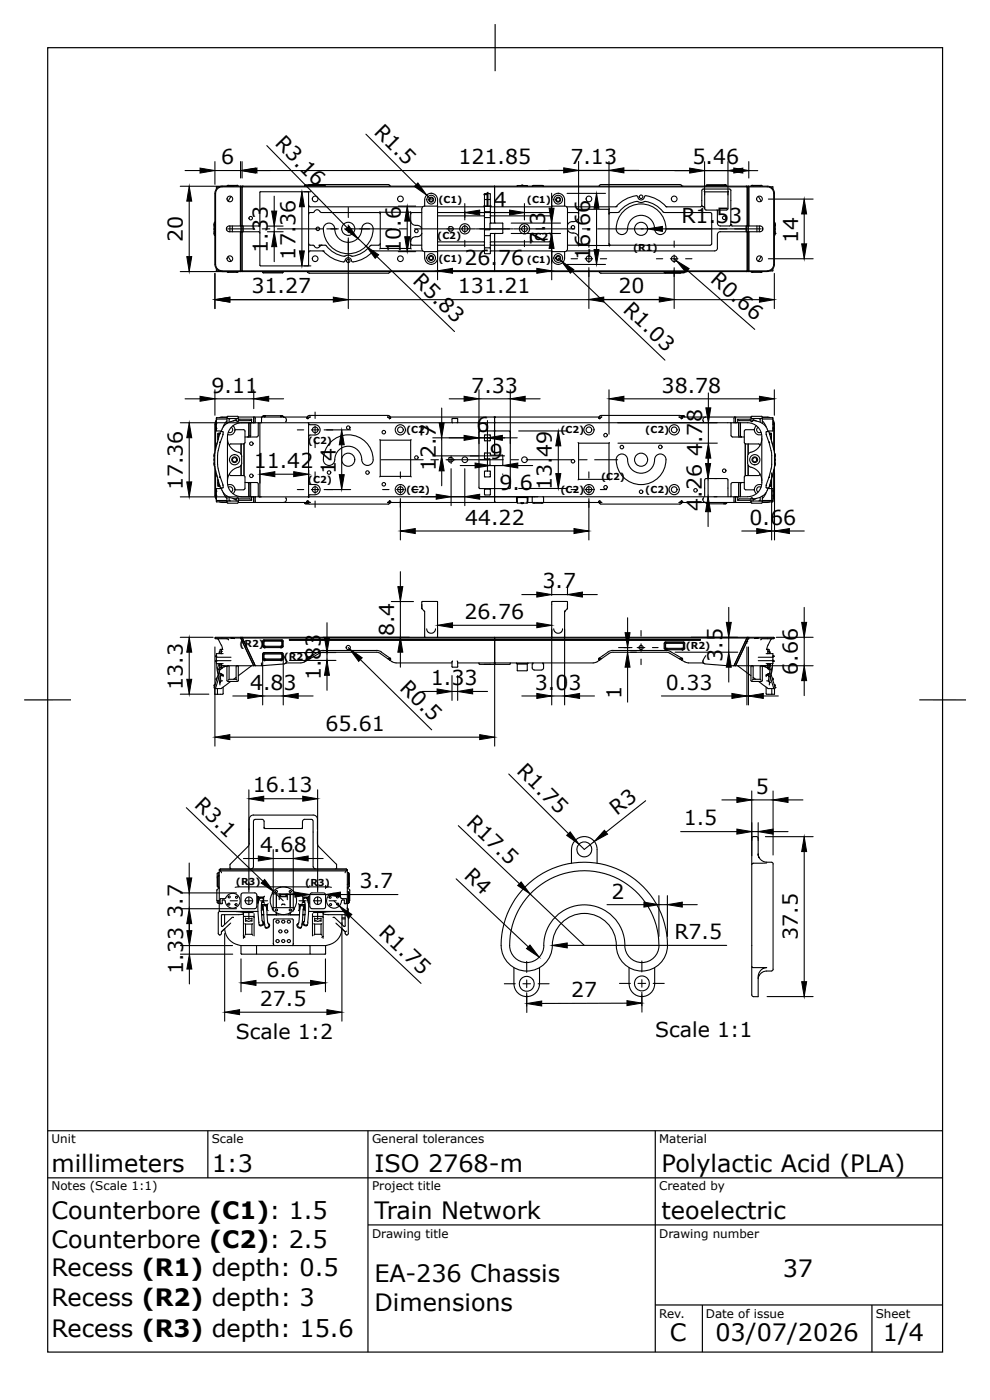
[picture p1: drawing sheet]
<svg xmlns="http://www.w3.org/2000/svg" width="210mm" height="297mm" viewBox="0 0 210 297" stroke-linecap="round" stroke-linejoin="round" font-family="sans-serif">
<defs><g id="words">
<g font-size="5.1">
<text x="10.9" y="249">millimeters</text>
<text x="45" y="249">1:3</text>
<text x="79.5" y="249">ISO 2768-m</text>
<text x="140.5" y="249">Polylactic Acid (PLA)</text>
<text x="10.9" y="258.9">Counterbore (C1): 1.5</text>
<text x="79.5" y="258.9">Train Network</text>
<text x="140.5" y="258.9">teoelectric</text>
<text x="10.9" y="265">Counterbore (C2): 2.5</text>
<text x="10.9" y="271.1">Recess (R1) depth: 0.5</text>
<text x="79.5" y="272.3">EA-236 Chassis</text>
<text x="166.2" y="271.3">37</text>
<text x="10.9" y="277.4">Recess (R2) depth: 3</text>
<text x="79.5" y="278.4">Dimensions</text>
<text x="10.9" y="284">Recess (R3) depth: 15.6</text>
<text x="142.3" y="284.8">C</text>
<text x="151.9" y="284.8">03/07/2026</text>
<text x="187.5" y="284.8">1/4</text>
</g>
<g font-size="4.4">
<text x="79.2" y="28.2" transform="rotate(45 79.2 28.2)">R1.5</text>
<text x="46.9" y="34.9">6</text>
<text x="58.2" y="30.6" transform="rotate(46 58.2 30.6)">R3.16</text>
<text x="97.3" y="34.9">121.85</text>
<text x="121.1" y="34.8">7</text>
<text x="123.9" y="34.8">.13</text>
<text x="147.1" y="34.9">5</text>
<text x="149.8" y="34.9">.46</text>
<text x="62.8" y="48" transform="rotate(-90 62.8 48)">36</text>
<text x="102.1" y="43.9">14</text>
<text x="115.8" y="47.7" transform="rotate(-90 115.8 47.7)">3</text>
<text x="144.7" y="47.3">R1.</text>
<text x="152.1" y="47.3">53</text>
<text x="38.9" y="51.4" transform="rotate(-90 38.9 51.4)">20</text>
<text x="56.9" y="53.7" transform="rotate(-90 56.9 53.7)">1.33</text>
<text x="85.1" y="53.8" transform="rotate(-90 85.1 53.8)">10.6</text>
<text x="115.8" y="52.1" transform="rotate(-90 115.8 52.1)">7</text>
<text x="115.8" y="49.3" transform="rotate(-90 115.8 49.3)">.</text>
<text x="125.3" y="52.4" transform="rotate(-90 125.3 52.4)">6.66</text>
<text x="169.5" y="51.6" transform="rotate(-90 169.5 51.6)">14</text>
<text x="62.8" y="55.1" transform="rotate(-90 62.8 55.1)">17.</text>
<text x="87.5" y="59.8" transform="rotate(44 87.5 59.8)">R5.83</text>
<text x="98.6" y="56.2">26.</text>
<text x="105.8" y="56.2">76</text>
<text x="125.3" y="55.1" transform="rotate(-90 125.3 55.1)">1</text>
<text x="150.6" y="59.8" transform="rotate(41 150.6 59.8)">R0.66</text>
<text x="53.4" y="62.3">31.27</text>
<text x="97.2" y="62.3">131.21</text>
<text x="131.3" y="62.3">20</text>
<text x="132.1" y="66" transform="rotate(44 132.1 66)">R1.03</text>
<text x="44.9" y="83.4">9.11</text>
<text x="100.1" y="83.4">7</text>
<text x="102.9" y="83.4">.33</text>
<text x="140.5" y="83.4">38.78</text>
<text x="149.1" y="89.7" transform="rotate(-90 149.1 89.7)">8</text>
<text x="92.5" y="92.9" transform="rotate(-90 92.5 92.9)">7</text>
<text x="101.2" y="91.7">6</text>
<text x="149.1" y="94.1" transform="rotate(-90 149.1 94.1)">.7</text>
<text x="53.9" y="99.5">11.42</text>
<text x="71.3" y="100.6" transform="rotate(-90 71.3 100.6)">14</text>
<text x="92.5" y="100" transform="rotate(-90 92.5 100)">12.</text>
<text x="104" y="97.6">9</text>
<text x="117.2" y="97" transform="rotate(-90 117.2 97)">49</text>
<text x="149.1" y="96.9" transform="rotate(-90 149.1 96.9)">4</text>
<text x="38.9" y="104.2" transform="rotate(-90 38.9 104.2)">17.36</text>
<text x="106.1" y="104.2">9.6</text>
<text x="117.2" y="104.1" transform="rotate(-90 117.2 104.1)">13.</text>
<text x="149" y="105.7" transform="rotate(-90 149 105.7)">.26</text>
<text x="98.8" y="111.5">44.22</text>
<text x="149" y="108.5" transform="rotate(-90 149 108.5)">4</text>
<text x="159.2" y="111.5">0.66</text>
<text x="115.2" y="124.9">3</text>
<text x="118" y="124.9">.7</text>
<text x="98.6" y="131.5">26.76</text>
<text x="68.1" y="137.4" transform="rotate(-90 68.1 137.4)">3</text>
<text x="83.7" y="135.1" transform="rotate(-90 83.7 135.1)">8.4</text>
<text x="153.4" y="137.8" transform="rotate(-90 153.4 137.8)">.5</text>
<text x="68.1" y="140.2" transform="rotate(-90 68.1 140.2)">8</text>
<text x="153.4" y="140.5" transform="rotate(-90 153.4 140.5)">3</text>
<text x="169.4" y="143.4" transform="rotate(-90 169.4 143.4)">6</text>
<text x="169.4" y="140.6" transform="rotate(-90 169.4 140.6)">.66</text>
<text x="38.9" y="146.5" transform="rotate(-90 38.9 146.5)">13.3</text>
<text x="53.1" y="146.5">4</text>
<text x="55.9" y="146.5">.8</text>
<text x="60.2" y="146.5">3</text>
<text x="68.1" y="144.5" transform="rotate(-90 68.1 144.5)">1.</text>
<text x="84.7" y="146.3" transform="rotate(45 84.7 146.3)">R0.5</text>
<text x="91.5" y="145.5">1.33</text>
<text x="113.6" y="146.5">3.</text>
<text x="117.9" y="146.5">0</text>
<text x="120.7" y="146.5">3</text>
<text x="132" y="148.5" transform="rotate(-90 132 148.5)">1</text>
<text x="141.4" y="146.5">0.33</text>
<text x="69.1" y="155.2">65.61</text>
<text x="109.6" y="164.1" transform="rotate(45 109.6 164.1)">R1.75</text>
<text x="41.1" y="171.2" transform="rotate(44 41.1 171.2)">R3.1</text>
<text x="53.7" y="168.3">16.13</text>
<text x="131" y="173.2" transform="rotate(-38 131 173.2)">R3</text>
<text x="160.5" y="168.6">5</text>
<text x="98.8" y="175" transform="rotate(44 98.8 175)">R17.5</text>
<text x="145.2" y="175.3">1.5</text>
<text x="55.2" y="181">4.6</text>
<text x="62.4" y="181">8</text>
<text x="76.4" y="188.7">3.7</text>
<text x="98.3" y="186.3" transform="rotate(43 98.3 186.3)">R4</text>
<text x="129.8" y="190.9">2</text>
<text x="38.9" y="194.9" transform="rotate(-90 38.9 194.9)">3</text>
<text x="38.9" y="192.2" transform="rotate(-90 38.9 192.2)">.7</text>
<text x="38.9" y="202.5" transform="rotate(-90 38.9 202.5)">3</text>
<text x="38.9" y="199.7" transform="rotate(-90 38.9 199.7)">3</text>
<text x="80.2" y="198.3" transform="rotate(43 80.2 198.3)">R1.75</text>
<text x="143.2" y="199.5">R7.5</text>
<text x="169.4" y="199.7" transform="rotate(-90 169.4 199.7)">37.5</text>
<text x="38.9" y="206.8" transform="rotate(-90 38.9 206.8)">1.</text>
<text x="56.6" y="207.4">6.6</text>
<text x="55.2" y="213.6">27.5</text>
<text x="121.3" y="211.8">27</text>
<text x="50.1" y="220.6">Scale 1:2</text>
<text x="139.1" y="220.3">Scale 1:1</text>
</g>
<g font-size="2.5">
<text x="10.9" y="242.9">Unit</text>
<text x="45" y="242.9">Scale</text>
<text x="79" y="242.9">General tolerances</text>
<text x="140" y="242.9">Material</text>
<text x="10.9" y="252.8">Notes (Scale 1:1)</text>
<text x="79" y="252.8">Project title</text>
<text x="140" y="252.8">Created by</text>
<text x="79" y="262.9">Drawing title</text>
<text x="140" y="262.9">Drawing number</text>
<text x="140" y="280">Rev.</text>
<text x="149.9" y="280">Date of issue</text>
<text x="186" y="280">Sheet</text>
</g>
<g font-size="2">
<text x="93.1" y="43.2">(C1)</text>
<text x="111.9" y="43.2">(C1)</text>
<text x="92.8" y="50.8">(C2)</text>
<text x="112.4" y="51.1">(C2)</text>
<text x="134.4" y="53.3">(R1)</text>
<text x="93.1" y="55.6">(C1)</text>
<text x="111.9" y="55.9">(C1)</text>
<text x="65.4" y="94.2">(C2)</text>
<text x="86.2" y="92">(C2)</text>
<text x="119" y="92">(C2)</text>
<text x="137" y="92">(C2)</text>
<text x="127.6" y="101.9">(C2)</text>
<text x="65.4" y="102.6">(C2)</text>
<text x="86.2" y="104.7">(C2)</text>
<text x="119" y="104.7">(C2)</text>
<text x="137" y="104.7">(C2)</text>
<text x="50.9" y="137.4">(R2)</text>
<text x="145.6" y="137.9">(R2)</text>
<text x="60.3" y="140.2">(R2)</text>
<text x="50.1" y="188">(R3)</text>
<text x="64.8" y="188.2">(R3)</text>
</g>
</g></defs>
<g fill="none" stroke="#000" stroke-width=".23">
<path d="M38.3 39.6h11.4M39.3 36.2h3.2M45.6 36.2h5.5M45.6 34.3v4.9M46.5 39.7h-.5l-.1 .4M48.4 39.4l.3 .1M50.4 39.4h-2l-.2 .1M50.4 39.4h.1M50.4 39.4l-.2 .1M50.4 39.4l.2 .1M51.1 34.3v3.5M51.1 39.5h-4a1.5 1.5 0 0 0-1.5 1.5"/>
<path d="M51.1 39.5v8.5M51.1 39.5h.4M51.4 34.3v3.5M51.6 39.5l-.2 .2v8.3M51.6 39.5h106.9M51.6 39.5l-.5 .2v-.2M54.2 36.2h101.6M56.7 30.9l17.1 17.5M64.7 39.4l.1-.1h4.1l.1 .1M64.7 39.5v-.1h4.3v.1M65.5 39.3l17-.1 .3 .3M77.7 28.5l10.7 10.7"/>
<path d="M109.8 39.5l.1-.1h2l.1 .1M110.7 39.4l.1-.1 .3 .1M113.1 39.5h-.1M113.1 39.5h.1M113.1 39.5l.1-.1h2.1l.1 .1M115.3 39.5h.1M122.9 34.3v11.1l-.3-.3h-2.1M127.2 39.5l.4-.3h16.8l.4 .3M129.3 34.3v17.5M143.3 36.2h3.2M144.8 39.5h.1M149.6 34.3v7.1"/>
<path d="M149.6 36.2h5M149.9 39.4v.1M150.1 39.3h4.1l.1 .1h-4.4zM154.3 39.4v.1M154.6 34.3v7.1M157.7 36.2h3.2M158.5 39.5l.2 .2-.1 8.3M158.5 39.5l.2 .2h4.2a1.35 1.35 0 0 1 1.4 1.4v15.1a1.35 1.35 0 0 1-1.4 1.3M158.6 39.5h.3M158.9 39.5l.1 8.5M158.9 39.5h4a1.5 1.5 0 0 1 1.5 1.5v15.2a1.5 1.5 0 0 1-1.5 1.5M159 34.3v3.5"/>
<path d="M159.7 39.4l-.2 .1M159.7 39.4h1.9l-.2 .1M159.7 39.4l.2 .1M161.7 39.4l.2 .1M163.5 39.7h.6M164.1 39.7v.4M38.3 57.7h11.4M40.2 42.7v11.8M45.5 49.7l.1 .3M45.5 49.6h.1M45.5 47.7h.1M45.5 48v.5"/>
<path d="M45.5 48.8v.5M45.5 49.6v.1M45.5 47.5v.1M45.6 41.1v15.1M45.6 47.2l-.1 .3M45.6 49.2l-.2 .2 .1 .2h.1M45.6 48.4l-.2 .2 .2 .2M45.6 47.6l-.2 .1v.3h.2M45.6 56.2a1.5 1.5 0 0 0 1.5 1.5M45.6 58.1v7.4M45.8 41.1v15.1M45.8 41a1.35 1.35 0 0 1 1.3-1.3h4v8.3h-2.4a.61 .61 0 0 0-.6 .6 .61 .61 0 0 0 .6 .6h2.4v8.3h-4"/>
<path d="M45.8 56.2a1.35 1.35 0 0 0 1.3 1.3M45.9 57.1l.1 .4h.5M47.1 57.7h4M48.1 48.4v.4M48.2 57.7l.2 .1M48.4 57.8h.1M48.4 57.8h2M48.4 48.6h5.7M48.5 54.4l.6 1.1M48.7 57.7l-.3 .1M48.8 48v1.2M49.1 41.7l-.6 1.1"/>
<path d="M49.3 48v1.2M50.2 57.7l.2 .1M50.6 57.7l-.2 .1M51.1 49.2h.1M51.1 48h.1M51.1 49.2v8.5M51.1 49.2h.3M51.1 48h.3M51.1 57.7h.4M51.2 48v1.2M51.4 57.5h-.3v.2M51.4 57.5h.1"/>
<path d="M51.4 57.5l.2 .2M51.4 49.2h3.5l.3 .3M51.4 49.2l.1 8.5h107.1v-8.5M51.5 49.2l-.1 8.3h53.6v-4.2h-.8l-.1 .1M51.6 48v1.2M55.2 47.7l-.3 .3h-3.5M55.3 56.5h10.7M55.7 48.6h1.6M55.8 57.8l.1 .2h4.1l.1-.2M55.8 57.7v.1h4.3v-.1M56.8 49.2h3.3M56.8 48h3.3"/>
<path d="M58.2 41.7v3.1M58.2 48v1.2M58.2 52.4v3.2M64.1 43.9v9.4M65.3 57.7h.1M65.3 57.7l.4 .3h16.8l.3-.3M65.4 40.7l.2 .1M65.5 40.8v15.5M65.6 56.3l-.2 .2M65.6 53.5v.1M65.6 51.8l.2 .3h.7l.3 .2M65.6 43.6l.2 .3"/>
<path d="M65.6 43.6v.1M65.8 43.9h24M66 40.7h-10.8v15.6l.1 .2M66.7 44.9a.64 .64 0 0 1 .6-.4 .64 .64 0 0 1 .6 .4M66.7 52.3a.64 .64 0 0 0 .6 .4 .64 .64 0 0 0 .6-.4M66.8 44.9l-.3 .2-.8 .1-.1 .2M67.8 52.2h.1M67.8 52.2l.1 .1M67.9 44.9l.3 .2h12.2l.3 .3M68.2 52.1h-.4v.1M68.2 52.1h.1M68.2 52.1h.8"/>
<path d="M68.2 52.1l-.3 .2M68.6 53.3h-2.8l-.2 .3M68.6 53.3h.1M68.7 53.3h.1M68.7 48.6a5.3 5.3 0 0 0 5.3 5.3 5.3 5.3 0 0 0 5.2-5.3M69 52.1a6.3 6.3 0 0 0 4.3 2.3 1.22 1.22 0 0 1 1.3 0M69.4 48.6h2.5M73.1 48.6h10.1M74 44.1v2.1M74 47.8v1.6M74 50.5v15M74 48.6l3.8 3.7"/>
<path d="M79.2 53.3h.1M79.3 48.6a1.22 1.22 0 0 0-1.3-1.2 1.22 1.22 0 0 0-1.2 1.2 2.91 2.91 0 0 1-3.1 2.9 2.91 2.91 0 0 1-2.7-3.3 1.22 1.22 0 0 0-1.3-.8 1.22 1.22 0 0 0-1 1.2h-9.8M80 54.5l16.5 15.9M80.6 45l.1 .1v6.7M80.7 51.8l-.3 .3h-1.5a6.6 6.6 0 0 1-4.2 2.3h-.1M80.7 51.8l-.1 1.1M80.7 52.8h6.5l.1 .1M80.7 45.1h6.5M84.6 53.4h3.7M84.6 43.8h3.7M84.8 48.6h1.6M86.5 47v3.3"/>
<path d="M87.2 45.4v7.4M87.2 46.8a1.06 1.06 0 0 0 1.1 1.1M87.2 45v.4M87.2 51.8l.3 .3M87.5 45.1h2.1M87.5 52.1h2.1M87.5 45.1l-.3 .3M88 48.6h9.7M88.3 47.9a1.17 1.17 0 0 1 1.3 .7M88.3 50.3a1.06 1.06 0 0 0-1.1 1M89.6 52.8a.6 .6 0 0 0 .6 .6M89.6 49.6a1.14 1.14 0 0 1-1.3 .7"/>
<path d="M89.8 53.3h-10.5a6.8 6.8 0 0 1-4.6 2.3 .79 .79 0 0 0-.7-.9 .79 .79 0 0 0-.8 .9 6.1 6.1 0 0 1-4.5-2.3M90.2 43.8a.6 .6 0 0 0-.6 .6v8.4M90.6 41.5l1 .9M92.8 43.8h-2.6a2.88 2.88 0 0 1 .5-2.5 1.36 1.36 0 0 1 1.5-.1 1.36 1.36 0 0 1 .7 1.2v11a2.79 2.79 0 0 1-.5 2.5 1.38 1.38 0 0 1-2.2-1.1v-1.4M92.8 43.8l.1 .1M92.9 53.3h9.9l.1 .1M92.9 45.1h24.3M92.9 43.9h9.9M92.9 51.4h9.9M92.9 53.3v6.1M92.9 53.3l-.1 .1h-2.6M95.3 48.3v.7"/>
<path d="M95.3 48.9l.2 .2M95.4 49.1h.4M95.8 48.1l-.5 .2M95.8 48.1a.47 .47 0 0 1 .5 .5 .47 .47 0 0 1-.5 .5M96.1 57.5h66.8M97.9 48.6h3.1M98.7 43.2v3.5M98.7 47.8v1.6M98.7 51v1.4M101.1 48.6h7.9M102.8 45.1l.1 .1M102.8 51.4l.1 .1"/>
<path d="M102.9 42.3l.1 .1h1l.1-.1M102.9 46.1l.1 .1h1l.1-.1M102.9 49.9l.1 .1h1l.1-.1M102.9 45.7l-.1 .1h-9.9M102.9 43.8l-.1 .1M102.9 52l-.1 .1h-9.9M103 52.6h1M103 41.1h1M103 52.6l-.1 .1M103 41.1l-.1 .1v12.6l1.1 .1 .1-.1M104 52.6l.1 .1M104 41.1l.1 .1"/>
<path d="M104.1 43.8l.1 .1M104.1 45.7l.1 .1h.8v1.5v-1.5M104.1 45.2l.1-.1h.8v.6M104.1 41.2v6.1l.1 .1M104.1 45.1l-.1-.2-1.1 .2M104.2 47.4h.1M104.2 47.4l-.1 .1-.1 1.3-1.1 .1M104.2 43.9h.8v-4.2h-53.6l.1 8.3M104.2 47.4l.8-.1 .2 .1h1.5M104.2 51.4h.8v.7h-.8l-.1-.1M104.2 51.4l-.1 .1M105 45.8v-6.3v.2h53.7l-.1 8.3"/>
<path d="M105 51.4v6.3v-.2M105 45.8h12.2M105 49.7v1.7M105 51.4h12.2M106.7 47.4l.1 .1M106.8 47.5v2M106.8 49.5l-.1 .1h-1.5l-.2 .1-.8-.1-.1 4.2M108.6 47.4h10.4M108.6 49.6h10.4M109.1 48.6h3.1M111.4 43.2v3.5M111.4 47.8v1.6"/>
<path d="M111.4 51v1.4M112.3 48.6h9.7M117.1 41v3.2M117.1 47.4v2.2M117.1 52.8v3.1M117.2 52.1h-12.2v1.2l14.9 .1a2.75 2.75 0 0 1-.6 2.5l-.8 .2M117.2 43.9h-12.2v1.2M117.2 53.3v6.1M117.3 43.8l-.1 .1M118.5 56.2h.1M118.5 41.1h.1M118.5 41.1a1.38 1.38 0 0 0-1.3 1.3v11a2.88 2.88 0 0 0 .5 2.5l.8 .2"/>
<path d="M118.5 54.8l.7 .7M118.5 41.1a1.35 1.35 0 0 1 1.4 1.3v1.4h-2.6M119.9 43.8a.6 .6 0 0 1 .6 .6v8.4M120.3 43.9h10.4M120.3 53.3h31.4M120.4 56.2h8.2M120.4 41.1h8.2M120.5 48.8a1.46 1.46 0 0 0 1.7 .7 1.06 1.06 0 0 1 .7 1.1M120.5 52.8a.6 .6 0 0 1-.6 .6M121.3 55h1.3M121.5 57.6l19.7 18.9M122.8 44.3l.1 .1"/>
<path d="M122.9 44.4v7.4M122.9 51.8l-.3 .3h-2.1M122.9 51.8v.5M122.9 52.1h6.4M122.9 44.4h6.4M122.9 46a1.12 1.12 0 0 1-1.4 1.1 1.06 1.06 0 0 0-1 .7M123.7 48.6h1.6M124.2 55h1.7M125 51.2v1.3M125 54.2v1.6M125 56.9v8.6M126.7 44.2v8.8"/>
<path d="M126.9 48.6h10.6M127.2 57.7l.4 .3h16.9M127.5 55h1.3M129.3 51.8l.1 .5M129.4 44.3l-.1 1.1 .3-.3h1.6a6.6 6.6 0 0 1 4.2-2.3h.1a1.73 1.73 0 0 0 1.5 0 6.7 6.7 0 0 1 4 2.3l10 .1 .1 .2v6.5l-.3 .2h-21.2l-.3-.3M130.8 43.9a6.8 6.8 0 0 1 4.5-2.3 .79 .79 0 0 0 .8 .9 .79 .79 0 0 0 .8-.9 6.6 6.6 0 0 1 4.6 2.3M130.8 43.9h.1M132.4 44.9a5.3 5.3 0 0 1 5.9-1.1 5.3 5.3 0 0 1 3.1 5.2 1.22 1.22 0 0 1-1.4 .8 1.22 1.22 0 0 1-1-1.2 2.91 2.91 0 0 0-3.1-2.9 2.91 2.91 0 0 0-2.7 3.3 1.22 1.22 0 0 1-1.3 .8 1.22 1.22 0 0 1-1.1-1.2 5.4 5.4 0 0 1 1.6-3.7zM138.2 48.6h1.6M139.4 55h1.3M140.7 48.6h20.9M141 57.8h4.4l-.2 .2h-4z"/>
<path d="M141 57.7v.1M141.4 43.9h.1M141.5 43.9h7.2M142.4 55h1.6M143.2 51.2v1.3M143.2 54.2v1.6M143.2 56.9v8.6M143.2 55l.4 .4M145.4 57.7v.1M145.6 55h1.3M146 57.5l14.3 12.5M149 43.6l.3 .3"/>
<path d="M149 43.6l-.3 .3M149.3 43.9h.1M149.4 43.9l.3 .3M149.5 40.6l.1 .1M149.6 40.7v3.5l.4 .4M149.6 40.7h5M149.9 44.6h4.4M152.2 44.6l.2 2.8a.6 .6 0 0 0 .6 .6h1.9l.3-.3M152.4 52.7a.6 .6 0 0 1-.6 .6M154.6 40.7v3.6l-.3 .3M154.7 40.6l-.1 .1M155.2 47.7h.1"/>
<path d="M155.2 47.7l.3 .3h3.1M155.2 40.5v7.2M155.2 40.5l-.3-.3h-5.7l-.2 .3v3.1M158.5 48v1.2M158.6 57.7h.3M158.6 49.2h-5.6a.6 .6 0 0 0-.6 .6l-.1 2.9M158.6 49.2l.1 8.3-.2 .2M158.7 49.2h.3M158.7 48h.3M158.9 48v1.2M158.9 57.7h4M159 48h2.4a.61 .61 0 0 1 .6 .6 .61 .61 0 0 1-.6 .6h-2.4"/>
<path d="M159 49.2l-.1 8.5M159.5 57.7l.2 .1h1.9M159.9 57.7l-.2 .1M160.7 48v1.2M161 41.7l.6 1.1M161.2 48v1.2M161.4 57.7l.2 .1M161.6 54.4l-.6 1.1M161.6 57.8h.1M161.9 57.7l-.2 .1M161.9 48.4l.1 .4M163.2 55h9.5"/>
<path d="M163.2 42.3h9.5M163.5 57.5h.6M164.1 57.1v.4M164.4 58.1v7.4M164.5 49.6h.1M164.5 48.8h.1M164.5 48h.1M164.5 47.2l.1 .4M164.5 49.2l.1 .2-.1 .2M164.5 48.4l.1 .2-.1 .2M164.5 47.6l.1 .1-.1 .4M164.5 49.2h.1"/>
<path d="M164.5 48.4h.1M164.5 47.6h.1M164.6 49.7l-.1 .3M164.6 49.6v.1M164.6 49.6h.1M164.6 47.7h.1M164.6 48v.5M164.6 48.8v.5M170.8 45.4v6.4M48.8 63.6h112.5M128.2 63.6h11.8M38.3 89.8h17.2"/>
<path d="M39.3 84.7h3.2M40.2 93v9.4M45.5 97v-.3v1.9v-.3M45.5 97.5v.3M45.5 98.8l.1 .3M45.5 98.6v.2M45.5 96.5v.2M45.6 96.2l-.1 .3M45.6 90.1v6.1M45.6 99.1v6.1M45.6 82.8v5.4M45.6 84.7h8.3"/>
<path d="M45.8 90.1v5.3M45.8 99.9v5.3M45.8 91h.1M45.8 89.9h.1M45.8 90h.1M45.9 89.9l.1 .2M45.9 91l.1 .1M45.9 91h.1M45.9 88.9l2.3 .1M45.9 88.9v2.6h1.1M46 89.2l-.4 .9M46 90.8l-.1 .1 .1 .2"/>
<path d="M46 89.8l-.1 .1M46 89.4l-.2 .7M46.1 94.1l-.1 .3M46.2 93.9l-.6 2.2v2.5l.1 1.1 .5 1.7M46.2 96.7v1.9M46.2 98.6l.6 2.7h-.2M46.3 92.3v.4M46.3 92.8v.4M46.3 92.6v.3M46.6 92.2h.1M46.6 92.1h-.3v1.4M46.6 92.1h.1"/>
<path d="M46.6 92.1v.2l-.2-.1M46.7 92.1v.1M46.7 92.1h.1M46.8 94l-.6 2.7M46.8 93.9l-.2 .1M47.2 91.1l-.2 .6M47.3 91.7h-.5l-.6 2.2M47.3 91.6l.1 .2v.5l-.1-.1M47.4 92.3l-.6 1.6h-.1M48.2 88.7h-2.2l-.1 .2M48.2 89.4l-.8 1.3M48.3 93.1a3.1 3.1 0 0 0 2.6 3.1l.2 .2a3.7 3.7 0 0 1 .2 2.3 1.35 1.35 0 0 1-1.2 .7 3 3 0 0 0-1.8 2.8"/>
<path d="M48.4 92.3a1.23 1.23 0 0 0 1.5-1h1.8l.3 .1v2.7l-.3 .2h-2.8l-.2 .3M48.4 88.4h2M48.4 88.4l-.2 .2-1.6 .1M48.6 88.9v.8M49 88.9l-.3 .1M49.1 90.8a.6 .6 0 0 1 .2 .8 .6 .6 0 0 1-.8 .2M49.5 90.4l.3 .4 .1 .6M50.1 88.9v.4M50.2 89.1l-.7 .3M50.4 88.4l.2 .2M50.6 88.6v1l-.3-.2a3 3 0 0 0-3.1 1.7M50.6 88.7l-.2 .2h-2l-.2-.3v1.3"/>
<path d="M50.9 89h2.5v.7M50.9 89l-.3 .1M51.2 94.3v2.2M51.2 98.8v2.2M51.3 89.8a3 3 0 0 0-3 3v9.7a3 3 0 0 0 3 3M51.8 94.3v6.7M52 92.8h.6M52.6 92.8h.5M52.8 89.8v2.8l-.2 .2M52.9 89.9v2.6M52.9 92.5l-.1 .3M53 89.8l-.1 .1"/>
<path d="M53.2 92.5l-.1 .3M53.4 89.7l-.2 .2v2.6M53.4 89l-.4 .3h-2.4M53.8 89.8h.1M53.8 88.6v1.2M53.9 88.9h.1M53.9 82.8v4M54.1 88.6l.1 1.2M54.8 92.5l-.3 .3h-1.4M55 89.8l-.2 .1v2.6M55.2 99.9v2.7M55.3 89.8l-.1 .1v15.6h10.2l.2-.1"/>
<path d="M55.5 88.6v1.2M55.5 89.8h40.6M56.1 88.3l-.3 .1M56.1 88.3h.1M56.1 88.3h3.5M56.1 88.3l.1 .1M56.2 88.4v.2zM56.2 88.4h-.4v.2M56.2 88.4h.1M56.2 88.3l.2 .2M56.4 88.3l-.2 .1M57.1 84.7h3.1"/>
<path d="M59.6 88.3l.5 .1M59.6 88.3l.1 .1M59.6 88.4v.1M59.7 88.4v.2zM59.7 88.4h.4v.2M59.8 88.3l-.1 .1M60.2 88.6l.5 .2 .1 .5M60.8 89.3l-.1 .3M63.1 91.3h1.4M65.4 89.8l.4 .4h1.1a1.09 1.09 0 0 1 1.1 1.1 1.09 1.09 0 0 1-1.1 1.1h-1.1l-.2 .3M65.5 89.9v15.5M65.6 99.9v2.7"/>
<path d="M66.1 91.3h1.6M66.9 87.5v1.4M66.9 90.5v1.6M66.9 93.7v1.4M68.7 97.6a1.22 1.22 0 0 0 1.2 1.3 1.22 1.22 0 0 0 1.2-1.3 2.91 2.91 0 0 1 3.1-2.8 2.91 2.91 0 0 1 2.7 3.2 1.22 1.22 0 0 0 1.3 .8 1.22 1.22 0 0 0 1.1-1.2M68.7 97.6a5.3 5.3 0 0 1 5.3-5.2 5.3 5.3 0 0 1 5.2 5.2M68.8 91.3h5.7M72.6 94.5v6.3M80.6 93.4l.1 .1v7.7l-.1 .1M80.7 93.5h6.5M80.9 97.7h9M87.3 93.4l-.1 .1v7.7l.1 .1"/>
<path d="M91.5 97.7h1.6M91.9 93h17.9M91.9 96.8h15.3M93.8 86.7v3.1M93.8 93v3.8M94.7 97.7h12.2M95.3 97.3v.7M95.3 98l.5 .1M95.4 84.7h3.1M95.8 97.2l-.5 .1M95.8 96.8v1.7M95.8 99.6v7.8"/>
<path d="M95.8 97.2a.47 .47 0 0 1 .5 .4 .47 .47 0 0 1-.5 .5M96 89l.1 .8M96 89l1.1-.1 .1 .1M96.1 89.8h8.8l.1-.1 .2 .1h53.6M97.2 89v.7l-.1 .1M97.7 98.9h3.2M98.7 99.6v7.8M101.7 84.7h6.7M101.7 82.8v11.4M101.8 91.5l6.5 .1v12.2l-6.5-.1zM102.9 97.3l.1 .2h.9M102.9 96.3v1"/>
<path d="M102.9 96.2h1.2M102.9 96.2v.1M102.9 92.4h1.2v1.2h-1.2zM103.5 89.3v10.8M103.9 97.4l.3 1.5M104.1 98.9h2.7M104.1 96.2v.1M104.1 96.3l.1 .4 .8-.2 .2 .2 1.6 .1M104.9 98.9l.1 .1 .2-.1M104.9 88.6l.1 .1 .2-.1M105 99v7.7M105 88.6v8z"/>
<path d="M105 88.6h.1M106.8 96.8v2M106.8 98.8l-.1 .1M108.4 82.8v11.4M108.5 97.7h1.6M109.9 98.9h3.2M110.1 91.5h10.4M111.5 84.7h3.2M111.7 97.7h9.7M118.6 94.7v5.9M122.8 94l.1 .1v7.7l-.1 .1M123 97.7h1.7"/>
<path d="M126.3 97.7h4.9M129.3 94.1v7.7l.1 .1M129.3 82.8v9.4M129.4 94l-.1 .1h-6.4M131.1 89.8h21.2M131.2 94.1h21.1M131.3 96.7a1.22 1.22 0 0 1 1.3-.1 1.22 1.22 0 0 1 .7 1 2.91 2.91 0 0 0 3.1 2.9 2.91 2.91 0 0 0 2.7-3.2 1.21 1.21 0 0 1 1.3-.9 1.21 1.21 0 0 1 1 1.2 5.3 5.3 0 0 1-5.4 5.3 5.3 5.3 0 0 1-5.1-5.6zM132.5 84.7h28.8M144.5 88.3h.3M144.8 88.3h.3M144.8 88.3l.2 .1M144.9 88.4l-.1 .1"/>
<path d="M145 88.4h.1M145 88.3l-.1 .3M145 88.4v.2M145.1 88.3h.1M145.1 88.3l-.1 .1M145.1 88.3l.3 .1h-.4M145.4 88.4v.2M149.3 89.3l.1 .3M149.8 88.6l-.4 .2-.1 .5M149.9 88.6h.1M150.4 95.3v3.2M150.4 83.5v3.1"/>
<path d="M150.4 89.8v4.3M150.4 97.3v3.2M155.1 89.8l.1 2.7M155.3 92.5l.2 .3h2.5M156 88.6l-.1 .3v.9M156.2 88.9h.1M156.2 89.8h.1M156.3 88.6v1.2M156.6 89l.5 .3M156.8 89.8v2.7M156.9 92.5l.1 .3M157.1 89.3h2.4"/>
<path d="M157.1 89.8l.1 2.7M157.2 92.5l.1 .3M157.2 89.8v2.8l.3 .2M158.3 94.3v6.7M158.8 89.8a3 3 0 0 1 3 3v9.7a2.98 2.98 0 0 1-3 3M158.9 94.3v2.2M158.9 98.8v2.2M159.5 89.1l-2.9-.1v.7l.2 .1M159.7 88.4h2M159.7 88.4l-.2 .2h-15.3l.5 .3 .3-.2-.6-.5h-16.8l-.5 .6 .3 .1 .4-.3h-45.5l.4 .3 .3-.1-.5-.6h-16.8l-.6 .5 .3 .2 .5-.3h-15.3M159.9 88.9v.4M159.9 89.1l.7 .3"/>
<path d="M160.1 91.3h-1.7l-.3 .1v2.7l.3 .2h2.7l.2 .1 .1 .2M160.1 91.2l.1 .2M160.2 91.4v.1a1.11 1.11 0 0 0 1.5 .8M160.6 90.4l-.3 .4-.1 .6M161 90.8a.6 .6 0 0 0-.2 .8 .6 .6 0 0 0 .8 .2M161.1 88.9l.3 .1M161.4 88.9v.8M161.7 88.9h-2l-.2-.3v1l.3-.2a3 3 0 0 1 3.3 2.3M161.7 88.4l.2 .2M161.8 93.1a3.1 3.1 0 0 1-2.6 3.1l-.2 .2a3.2 3.2 0 0 0-.2 2.3 1.35 1.35 0 0 0 1.2 .7 3 3 0 0 1 1.8 2.8M161.9 88.7h2.2M161.9 89h2.2"/>
<path d="M161.9 88.6l1.6 .1M161.9 88.6v1.3M161.9 89.4l.8 1.3M161.9 88.7l-.2 .2M162.8 92.2l-.1 .1 .6 1.6h.1M162.8 91.7h.5l.5 2.2M162.8 91.6l-.1 .7M163 91.5h1.1M163.3 93.9v.1M163.4 92.1h.1M163.4 92.1l.1 .1M163.4 94h-.1l.4 1.7"/>
<path d="M163.4 92.1h.4v1.4M163.4 92.1l.1 .2h.1M163.7 92.2l-.1 .1M163.7 92.8l.1 .4M163.7 92.6v.3M163.7 99.6l-.4 1.7M163.8 95.7l.1 2.9-.1 1M163.8 92.3l-.1 .4M163.9 93.9l.6 2.2v2.5l-.1 .8-.6 2M163.9 94.1l.1 .3M164.1 88.7v2.8M164.1 89.4l.2 .7v5.3"/>
<path d="M164.1 90.8l.1 .1M164.1 89.8l.1 .1M164.1 89.2l.3 .9v6.1M164.1 88.9v.1M164.2 91h.1M164.2 89.9v.1M164.2 90.9l-.1 .2M164.2 89.9l-.1 .2M164.2 91l-.1 .1M164.2 90l-.1 .1M164.2 89.9h.1M164.2 90h.1"/>
<path d="M164.3 99.9v5.3l-.2 .7M164.4 82.8v5.4M164.4 96.2l.2 .5M164.4 99.1l.1 15.6M164.6 96.7v.3M164.6 97.5v.3M164.6 98.3v.3M164.6 98.6l-.2 .5M164.6 96.7v1.9M38.3 105.5h16.9v.1M45.6 105.2l.4 .9M45.8 105.2l.2 .7"/>
<path d="M45.8 104.3h.1M45.8 105.4h.1M45.8 105.3h.1M45.9 104.3l.1 .2M45.9 105.4l.1 .1M45.9 105.3h.1M45.9 106.4l.1 .2h2.2l.2-.2M46 104.2l-.1 .1M46 105.2l-.1 .2M46 104.1l-.1 .2M46 105.2l-.1 .1M46 103.8h1"/>
<path d="M46 103.8l-.1 2.6M46 100.9l.1 .3M46.2 101.4l.6 2.2h.5M46.3 102.1v.4M46.3 101.8v1.4l.4 .1M46.3 102.6v.4M46.3 102.4v.3M46.4 103l.2 .1M46.4 103v.1M46.6 106.6l1.6 .1M46.6 103.1h.1M46.6 103.2h.1"/>
<path d="M46.7 103.2h.1M46.8 101.3l-.1 .1M46.8 101.4l.6 1.6-.1 .1M47 103.6l.2 .6M47.2 104.2a3 3 0 0 0 3.1 1.7l.3-.2v1M47.4 104.6l.8 1.3M47.4 103l-.1 .6M48.2 106.3h-2.3M48.2 105.4l.1 1.4 2.1 .1 .2-.2M48.4 103a1.08 1.08 0 0 1 1.5 .8M48.4 106.4h2M48.5 103.5a.6 .6 0 0 1 .8 .2 .6 .6 0 0 1-.2 .8"/>
<path d="M48.6 105.6v.8M48.7 106.2l.3 .2M48.7 100.6l.1 .3 .2 .1h2.7l.3 .2v2.5l-.3 .3M49.5 105.9l.7 .2M49.9 103.8l.1 .2h1.7M49.9 103.9l-.1 .5-.3 .5M50.1 106v.4M50.4 106.4l.2 .2M50.6 106h2.4l.4 .3M50.6 106.7h3.5M50.6 106.2h.3M52 102.5h.6"/>
<path d="M52.6 102.5l.2 .2v2.8M52.6 102.5h.5M52.8 102.5l.1 .3M52.9 102.8v2.6M52.9 105.4l.1 .1M53.1 102.5h1.4l.3 .1v2.8l.2 .1M53.1 102.5l.1 .3v2.6l.2 .2M53.4 105.6v.7h-2.5M53.8 105.5v1.2M53.9 106.4h.1M54.2 105.5v.9M54.2 106.4l-.1 .3"/>
<path d="M58.4 100.7h4M60.7 105.7l.1 .7-.6 .3M63.1 104h1.4M64.7 106.9l.5 .1M64.7 106.7v.2h.4M65.1 106.7v.2M65.1 106.9l-.1 .1M65.1 106.9l.2 .1M65.2 106.8l-.1 .1M65.2 107h.3M65.6 102.6l.2 .3h1.1a1.08 1.08 0 0 1 1.1 1.1 1.08 1.08 0 0 1-1.1 1.1M65.6 102.6h.1"/>
<path d="M65.8 105.1h1.1M65.8 105.1l-.2 .3M65.9 106.7l-.5-.3-.3 .1 .2 .4 .4 .2h16.8l.3-.2 .2-.4-.3-.1-.4 .3M65.9 106.7h-11.8M66.1 104h1.6M66.9 100.2v1.4M66.9 103.2v1.6M66.9 106.4v1.4M68.8 104h5.7M80.7 101.2h6.5M81.2 104h1.4M84.2 104h1.6"/>
<path d="M85 100.2v1.4M85 103.2v1.6M85 105.9v8.8M87.5 104h1.3M88.2 112.8h33.7M89.5 105.5h3.1M93.8 100v3.2M95.8 105.5h2.9M101.9 105.5h12.3M102.9 100.1h1.2v1.2h-1.2zM103 103.9l-.1 1.2h1.1l.1-.1M103 103.9h1"/>
<path d="M103 103.9h.1M104 103.9l.1 .1M104.1 100.7v.1M104.1 104v1M104.9 105.5h-39.4l.1 .1M104.9 106.7l.1-.1 .2 .1M105 106.7h.1M105.2 105.5h53.6M105.2 105.5l-.2 .1-.1-.1M106.8 100.7v.1M109.7 106.3h.1M109.8 105.7l.1-.1h2l.1 .1"/>
<path d="M109.8 105.7v.9M109.8 105.6l-.1-.1 .1 1.2M109.8 106.6l-.1 .1M109.8 105.7h2.2M109.8 106.7h-27.5M109.8 105.7v1.1l.9 .1M110.1 103.8h10.4M110.6 106.8h.6l-.2 .1zM110.7 106.8l.1 .2 .3-.2M112 106.5v.1M112 105.7v1.1l-.9 .1M112 105.6v1.1"/>
<path d="M112 105.7v.8M112 106.6l.1 .1M113.1 105.5l-.1 .1v1.1h2.4M115.3 105.5l.1 .1v1.1M115.4 106.7h12.4M115.4 106.7l-.2 .2-3.2-.2M121.3 104h1.3M122.9 101.8h6.4M124.2 104h1.7M125 100.2v1.4M125 103.2v1.6M125 105.9v8.8"/>
<path d="M127.5 104h1.3M127.8 106.7l-.4-.3-.3 .1 .2 .4 .3 .2h16.8l.4-.2 .2-.4-.3-.1-.5 .3M144.2 106.7h15.3M149.3 106l.1 .5 .4 .2M149.4 105.7l-.1 .3M149.9 106.7h.1M149.9 101.6l4.5 .1 .2 .2v3.6M149.9 106.7v.2M150 101.6l-.3 .3-.1 3.6M150.3 107h.2M150.4 101.6v3.9M150.4 108.7v3.1"/>
<path d="M150.4 106.9h-.5l.4 .1M150.4 106.7v.2M150.4 106.9l-.1 .1M150.4 106.9l.1 .1M150.5 106.8l-.1 .1M150.5 107h3.2M151.6 105.5h.7M153.7 107h.3M153.7 106.8l.1 .1M153.8 106.9l-.1 .1M153.9 106.9h-.1M153.9 106.7v.2z"/>
<path d="M153.9 106.9h.4l-.3 .1M153.9 106.9l.1 .1M154 107h.1M154.3 106.7v.2M155.9 106.4l.1 .3M155.9 105.5v.9M156.2 106.4h.1M156.2 105.5h.1M156.3 105.5v1.2M156.8 105.5l-.2 .1v.7h2.5M156.8 102.8v2.7M157 102.5h-1.5l-.2 .1v2.8l-.2 .1"/>
<path d="M157 102.5h1M157 102.5l-.1 .3M157.1 106h2.4M157.1 106l-.5 .3M157.3 102.5l-.1 .3-.1 2.7M157.5 102.5l-.3 .2v2.8M157.5 112.8h3.2M158.4 104h1.7M159.5 106.2h-.4M159.7 106.4h2M159.7 106.4l-.2 .2M159.9 106v.4"/>
<path d="M160.2 103.9l.1 .5 .3 .5M160.2 103.8l-.1 .2M160.6 105.9l-.7 .2M161.4 100.6l-.1 .3-.2 .1h-2.7l-.3 .2-.1 2.5 .4 .3M161.4 105.6v.8M161.4 106.2l-.3 .2M161.6 103.5a.6 .6 0 0 0-.8 .2 .6 .6 0 0 0 .2 .8M161.7 106.4l.2 .2M161.7 103a1.08 1.08 0 0 0-1.5 .8M161.9 106.3h2.2M161.9 106.6h2.2M161.9 105.4v1.3"/>
<path d="M161.9 106.7l-.2 .2M162.7 104.6l-.8 1.3M163 103.8h1.1M163.1 103.6a2.97 2.97 0 0 1-3.3 2.3l-.3-.2v.2v.9l2.2 .1M163.4 101.4h-.1l-.6 1.6M163.4 103.2h.1M163.4 101.3l-.1 .1M163.5 103.1h.1M163.5 106.6l-1.6 .1M163.6 103l.1 .1M163.6 103l-.1 .1M163.7 102.6l.1 .4"/>
<path d="M163.7 102.4v.3M163.8 101.8v1.4l-.4 .1M163.8 102.1l-.1 .4M163.9 100.5v14.2M163.9 112.8h.6M163.9 101.4l-.6 2.2h-.6v-.6l.1 .1M164 100.9l-.1 .3M164.1 103.8v2.6M164.1 106.3h.1M164.1 104.2l.1 .1M164.1 105.2l.1 .2M164.1 104.1l.1 .2"/>
<path d="M164.1 105.2l.1 .1M164.1 106.4v.2M164.2 104.3l-.1 .2M164.2 105.4l-.1 .1M164.2 104.3h.1M164.2 105.3h.1M164.2 105.4h.1M164.4 105.2l-.3 .9M167.6 112.8h3.2M38.3 135.4h7M40.2 138.5v5.8M45.6 135.5l.2 .2h2.5l.2 .2"/>
<path d="M45.6 137.4v21.1M45.8 139.4h.1M45.8 139.3h.1M45.9 139.3l.1 .2M45.9 139.4l.1 .1M46 139.2l-.1 .1M46 139.6h3.1M46 139.6h-.1M46.1 135.7l.3 .1M46.4 135.8a4 4 0 0 1 .8 2.1M46.6 138.8h.1M46.6 138.4h.1"/>
<path d="M46.6 138.4v.3M46.7 138.8h.1M46.8 137.9h.1M46.9 137.9l-.2 .2v.7M46.9 137.9l.1 .1M47 138.4h.1M47 138.2v.2M47 138.8h.1M47 138.6l.1 .2M47.1 137.9h.2M47.1 138.7v.1M47.1 137.9l-.1 .9"/>
<path d="M47.2 137.8v.1M47.3 137.9v.1M47.4 138.8h-1.4v2.2M49 135.5h-3.4l.2-.1h5.3l2.8 6h-6.8l-.1-.1M51.1 135.4h.3l2.8 6h-.3zM51.2 135.7h.1M51.4 135.4h53.6v5.6v-5.6h54l-2.8 6M51.4 135.4h.1M51.4 135.4l2.8 5.9M51.4 135.4l.2 .1h106.9l.2-.1M51.5 135.5h-2.5l.8 .1M51.5 136.3h.1"/>
<path d="M51.6 136.6h.1M51.8 136.3h.1M51.9 136.6h.1M55.8 136.2v1.1M55.8 138.9v1.1M55.8 139.9l.3 .4 3.7-.1 .3-.3M55.8 138.9l.3-.3h3.7l.3 .3M55.8 139.2v10.5M55.9 136.2v1.1M55.9 138.9v1.1M55.9 138.9l.2-.1h3.7l.2 .1M55.9 136.2l.2-.2h3.7l.2 .2v1l-.2 .2"/>
<path d="M55.9 139.9l.2 .2M55.9 137.2l.2 .2M56.1 137.1v-.8l.1-.1h3.5l.1 .1v.8M56.1 137.4h.1M56.1 135.9h3.7M56.1 135.9l-.3 .3M56.1 137.1l.1 .2M56.1 137.4l.1 .1M56.2 137.3v.4M56.2 137.4v.1M56.2 137.5h.2M56.4 137.4l3.3 .1"/>
<path d="M56.4 137.3l3.2-.1 .1 .2M56.4 140h3.2l.1 .1M56.4 137.4l-.2 .1M56.4 137.2l-.2 .2M56.4 140l-.2 .2M59.7 137.5h-.1M59.7 137.5h.1M59.7 137.4v.1M59.7 137.3v.4M59.8 137.4h.1M59.8 137.4l-.1 .1M59.8 137.1l-.1 .2"/>
<path d="M59.8 135.9l.3 .3v1l-.1 .3h-3.9l-.3-.3M60 138.9v1l-.2 .2M60.1 138.9v10.8M60.2 139.3l.6 1M61.5 135.8l87.3 .1-87.3 .1zM61.5 136h87.2M61.8 138.6h9.5M65.3 139.8l-.2 .3 .3 .1M65.3 139.8v.1h.6M65.9 139.9l-1.3 .7M67.8 138.7l-1.9 1.2M68.6 135.4h18.3"/>
<path d="M68.6 138.5h11.3M68.6 138.5l-.7 .2M69.4 132.3v3.1M69.4 138.6v1.7M74 137.5l.3 .4M79.9 138.5l.9 .3M80.8 138.8l1.5 1.1M81 138.5l1.8 1.3M81 138.5l-.8-.3-11.6-.1-.9 .3-2.4 1.4M82.3 139.9l.9 .6 .9 .3h11.9M82.8 139.8l.2 .2-.3 .2M82.8 139.8h.1"/>
<path d="M82.8 139.8l-.5 .1M83.1 127.8h4.7M85 121.4v3.2M85 127.8v7.6M85 138.5v3.2M89.6 128.4v.8M89.6 129.2l.6 .7v5.3M89.6 129.2v.1M90.2 129.8h.1M90.2 135.2l.1 .2M90.6 133.6l.2 .5 .6 .4 .8-.2 .3-.7M92.9 127.9v7.3"/>
<path d="M92.9 127.9l-.1-.2h-3.1l-.1 .2v1.3M92.9 135.2l-.1 .2M96.1 132.8h17.9M105 136h.1M110.8 126.3h3.2M117.2 135.2l.1 .2M117.2 124.4v2.1M117.2 126.3h3.3M117.6 133.6l.2 .5 .6 .4 .7-.2 .4-.7M119.9 129.9v19.8M119.9 135.2l-.1 .2M119.9 129.8v.1"/>
<path d="M120 129.8l-.1 .1M120.4 127.7h-3.1l-.1 .2v21.8M120.4 127.7l.1 .2v1.3M120.5 129.3l-.5 .5M120.5 129.3h.1M120.5 129.2v.1M120.5 128.4v.8M120.5 124.4v1.9M123.7 126.3h3.1M127.3 139.8l-.2 .2 .2 .2M127.3 139.8v.1h.5M129.1 138.5l-1.8 1.3"/>
<path d="M129.3 138.8l-2.4 1.7M130.2 138.5h11.3M130.2 138.5l-.9 .3M131.4 137.5h2.8M133.3 131.2v3.2M133.3 137.5v1M133.9 138.5h1.3M135.3 137.5h1.6M136.1 133.9v1.2M136.1 136.7v1.6M136.1 140v1.2M138.5 137.5h1.2"/>
<path d="M141.2 136.6v1.1M141.2 137.7l.3 .3M141.3 137.8h.1M141.3 138h3.7M141.3 136.5h3.8M141.3 136.3h3.8M141.3 136.3l-.2 .3-.1 1.1 .3 .3M141.3 136.5l-.1 .1M141.5 138.2l-11.3-.1-1.1 .4M141.5 138.5l.7 .2 3.5 2 3.6 .1M141.5 138.1l.9 .3 2.4 1.4M141.5 137.9v.2"/>
<path d="M141.5 137.9h.1M141.5 137.9l.1 .1M141.6 137.8h3.2M141.6 137.7h3.2M141.6 137.8l-.1 .1M141.6 137.7l-.1 .1M143.4 138.5h13.3M144.8 139.8l.2 .3-.3 .1M144.8 139.8l-.1 .1h-.5M144.8 137.8l.2 .1M144.8 137.7l.2 .4M144.9 137.8v.1"/>
<path d="M145 137.9l-.2 .1M145 137.8l.1-.3v-.7l-.1-.2h-3.5l-.2 .2v.7l.2 .3M145 137.9h.1M145.1 137.8h.1M145.1 137.8l-.1 .2h.1M145.1 136.5l.2 1.2-.2 .1M145.1 136.3l.3 .2v1.2l-.3 .3M148.7 135.9h-87.2M149.9 139.3l-.6 1M154.8 129v3.2M154.8 135.4v3.1M158.1 136.6h.1"/>
<path d="M158.3 136.3h.1M158.5 136.6h.1M158.6 136.3h.1M158.6 135.5h2.4l-.7 .1M158.6 137.4v12.3M158.7 135.4l-2.8 5.9-1.4 .1M158.7 135.4l-2.8 6h.3M158.7 135.4h.1M158.9 135.7h.1M158.9 137.4v12.3M161 139.6h3.1M161 135.5h3.4l-.1-.1h-5.3l-2.8 6"/>
<path d="M162.7 138.8h1.4M162.8 137.9h.3v.9M162.8 137.9l-.1 .1M162.8 137.8v.1M163 138.7v.1M163.1 138.8h.1M163.1 138v-.1a.37 .37 0 0 1 .3 .6v.3M163.1 138.6l-.1 .2M163.1 138.4h.1M163.1 138.2v.2M163.4 138.8h.1M163.4 138.4h.1"/>
<path d="M163.5 138.4v.3M164 135.7l-.3 .1a4 4 0 0 0-.9 2.1M164.1 138.8v.7M164.1 139.6h.1M164.1 139.2l.1 .1M164.1 139.5v.7M164.2 139.4h.1M164.2 139.3h.1M164.2 139.4l-.1 .1M164.2 139.3l-.1 .2M164.4 135.5l-.1 .2h-2.5l-.2 .2M164.8 135.4h7.9"/>
<path d="M170.8 129v3.2M170.8 135.4v6M38.3 147.4h6.1M45.5 146l.1 .2M45.6 146.2v.1M45.6 147.4l.6 .1M45.7 145.4l-.3 .2 .2 .2M45.7 146.3h-.1v1.1M45.8 140.4h.1M45.9 140.4l.1 .2M45.9 140.4h.1M45.9 144.3l.1 .1"/>
<path d="M45.9 144.1v.2M45.9 140.2l.2 .1h3M46 140.2l-.1 .2 .1 .1M46 141h1.4M46 141l.7 4.5M46.1 141.7l.1 1 .2 .5M46.1 144l-.2 .1M46.2 147.4v.1M46.2 146.3v1.1M46.2 147.5h1.1M46.3 142.9v.1M46.3 143.1l-.8 2.9"/>
<path d="M46.4 142.1l.5 2.5M46.4 142.1l-.1 .1M46.5 141l.3 1.2M46.5 143.9l-.7 2.4M46.6 141.3h.1M46.6 141.2v.1M46.6 145h.1M46.7 145v.1M46.7 143.1a.63 .63 0 0 1 .7 .6M46.7 141h.1M46.7 141v.7l.2 .1M46.7 144.8l-.1 .2"/>
<path d="M46.8 143.7h.1M46.8 143.1l.2 .2M46.8 141.9h.1M46.9 143.2l-.1 .5M46.9 141l-.2 .1-.2 .4M47 141h.1M47 143.3v-.1l-.2 .6M47 141v.7M47 141.4h.1M47 141.4v.2M47 141.8h.1M47 141.9v.1"/>
<path d="M47.1 141.9h.1M47.1 143.4h.1M47.1 141.9l-.5 .4M47.1 141v.1M47.1 141l-.1 .1M47.1 141.9h-.1M47.2 143.2l-.1 .1M47.2 143.3l-.1 .2M47.3 144.6l-.5 .2M47.3 143.4h.1M47.3 141.4h.1M47.3 143.4v.1"/>
<path d="M47.4 145.9v1.4l-.1 .1M47.4 141.4l.2 .2M47.7 141.5v.1M48.2 141.6l-1.3 .3M48.2 141.5v.1M48.4 141.4h.1M48.4 141.4l-.2 .2 .1 3.1h2.1l.2-.2M48.4 141.4l.3 .2M48.6 141.6v2.7l-.2 .2M48.6 144.3h1.5M48.8 156.6h53.1M49 144.7l-2 1.6h-1.3"/>
<path d="M49.4 147.8h3.2M50.1 143.9l-.5 .4M50.1 144.3l.3 .2M50.4 141.4h.1M50.6 141.6v2.9M50.6 141.6l-.2-.2-.3 .2v2.7M53.4 141.4l-2.8 2.1M54.2 141.3l1.3 .1M55.5 140.8v.6l4.9-.4M55.8 147.8h4.3M56.1 140.1h.1M56.1 140.1l.1 .1"/>
<path d="M56.2 140.2h.1M56.3 140.2l.1 .1M56.4 140.1l3.3 .1M56.4 140.1l-.2 .1M59.7 140.2l-.1 .1M59.7 140.2h.1M59.7 140.1v.1M59.7 140.2l.1-.4v-.9h-3.6l-.1 .2 .1 1.3M59.7 140.2v.2M59.8 140.1h.1M59.8 140.1l-.1 .1M60.7 140.8l-.3 .2"/>
<path d="M60.8 140.3l-.1 .5M61.5 140.3h9.8M63.3 147.8h3.2M63.9 140.8h-3.2M64.6 140.6l-.7 .2M69.4 143.4v3.2M76.5 140.1l15.2 14.9M89.7 146.9h3.1M96 143.5v5.3M96 146.9h1.2M96.1 140.4l-.1 1.3h1.1l.1-.1-.1-1.2M97.2 143.5v5.3"/>
<path d="M100.4 146.9h3.1M101.7 140.8v.2M101.7 141l.2 .1M101.8 141.1h1.1M102.9 141.1h1.3M104 141.1h-.1M105 141.2v17.3M108.4 141l-.2 .1h-3l-.2-.1-.8 .1M108.4 140.8v.2M109.7 140.8l.1 .1M109.8 141h2.2zM109.8 141l.1 1.5"/>
<path d="M109.9 142.5h2M110.8 147.8h3.2M112 141l-.1 1.5M112.1 140.8l-.1 .1M113 141l.1 1.1 .4 .2M113.2 140.8v.2M113.2 140.9l-.2 .1M113.5 142.3h1.5M115.3 140.8v.2M115.3 140.9l.1 .1M115.4 141v1.1l-.4 .2M117.2 147.8h2.7"/>
<path d="M123.1 147.8h3.1M126.9 140.5l-.9 .3h-20.8l-.2-.1-.1 .1h-7.7M133.3 141.7v7.4M140.5 147.8h14.9M149.3 140.5v.1M149.3 140.8l.4 .2 4.8 .4M149.3 140.6l.1 .2M149.3 140.3v.2M154.5 141.4h.1M154.8 141.7v3.2M156.6 141.4l2.9 2.1M158.6 147.8h.3"/>
<path d="M159.7 141.4h.1M159.7 141.4l-.2 .2v3.1h2.2M159.7 141.4l.2 .2M159.9 143.9l.6 .4M159.9 144.3l-.2 .2M159.9 144.3h1.5M159.9 141.6v2.7M161 140.3h3M161.1 144.7l2 1.6h1.4v1.1M161.6 141.4h.1M161.6 141.4l-.2 .2v2.7l.2 .2M161.9 141.6h.4l.7 .3"/>
<path d="M161.9 141.6v2.9M161.9 141.5v.1M161.9 144.5l-.2 .2M162.1 147.8h3.2M162.4 141.5v.1M162.6 143.4h.1M162.7 145.9v1.4l.1 .1M162.7 141h1.3l-.2 1.2M162.7 141.4l-.2 .2M162.7 143.4v.1M162.8 144.6l.5 .2M162.9 143.3l.1 .2"/>
<path d="M162.9 143.2l.1 .1M163 141.9h.1M163 141v.1M163 141l.1 .1M163 141.8v.1M163 143.4h-.1M163 141.9l.5 .4M163 141.9v.1M163.1 141.7l-.1 .2M163.1 141.3l-.2 .1h-6.7M163.1 141v.3M163.1 141.4v.2"/>
<path d="M163.1 141.3v.4M163.1 141.4h.1M163.1 143.3v-.1l.2 .6M163.1 141l.3 .1 .2 .4M163.1 141h.1M163.1 143.2l.2 .5M163.2 143.1l-.2 .2M163.3 143.7h.1M163.3 144.8l.1 .7M163.4 141a.6 .6 0 0 1-.2 .9l-.1-.2M163.4 141h.1M163.4 143.1a.66 .66 0 0 0-.7 .6"/>
<path d="M163.4 145v.1M163.4 145h.1M163.5 141.2v.1M163.5 142.2l-.4 2.4M163.5 141.3h-.1M163.5 142.2l.2-.1 .1 .1M163.6 143.9l.7 2.4M163.6 141l-.3 1.2M163.7 143.1l.9 2.9M163.8 142.9v.1M163.8 142.2l-.4 2.8M163.9 146.3v1.1"/>
<path d="M163.9 147.4l-.1 .1M164 141.7l-.1 1-.2 .5M164 144l.2 .1M164.1 140.2l.1 .2M164.1 140.2v.8M164.1 140.2l-.1 .1M164.2 144.1v.2M164.2 144.3l-.1 .1M164.2 140.4h.1M164.2 140.4l-.1 .2M164.2 140.4l-.1 .1M164.4 145.4l.2 .2-.1 .2"/>
<path d="M164.5 147.4l-1.7 .1M164.5 146.2v.1M164.6 146l-.1 .2M164.6 146h.1M170.8 144.6v3.1M172.7 141.4h-11l.2 .2M39.6 171.5l16.2 15.7M52.6 179.8l-3.7 3.8M52.8 167.7v21.7M56 169.6h8.3M56.1 174.5l-.2-.4-.3-.1h-1.3l-.5 .3v9.8l-.2 .4h-.2M56.1 174.5v1.4"/>
<path d="M56.1 175.9l8.1 .1M56.1 175.7l.2 .3M64.2 175.7v.2h-.2M64.2 174.5v1.2M64.2 174.5l.1-.3 .4-.2 1.5 .1 .3 .3v9.7M66.5 173.1h-12.7a.94 .94 0 0 0-.9 .9v5.2l-.2 .6M66.5 173.1a.91 .91 0 0 1 .9 .9M67.4 179.2l.3 .6 3.7 3.8M67.4 176.1h.1M67.4 167.7v21.7M97.3 175.4l13 12.3M108 164.4l12.7 12.7"/>
<path d="M126.2 178.7l-2.1 1.7-1.2-1.1M137.1 170.1l-8.4 6.7M144.5 176.6h12M153.3 169.9h3.2M159.6 168v13.7M159.6 169.9h4.6M159.6 176.6h1.4M161 174.7v3.8M162.5 177.7h10.2M164.2 168v13.6M164.2 176.6h3.1M167.3 169.9h3.2"/>
<path d="M38.3 189.7h11.9M38.3 193h11.9M40.2 183.3v3.2M40.2 189.7v3.3M40.2 196.2v3.1M40.2 194.5v3.2M46 189.1v2.1M46.1 191.2v.1M46.1 191.3v.4l.2 .2M46.1 191.3h.1M46.3 198.3l.4 .3M46.3 185.3l-.2 .2v.7"/>
<path d="M46.3 191.3v.6h.3M46.3 186v2.5l-.2-.2v-2.1zM46.3 193.9v4.4M46.3 188.5h.3M46.6 185.3h-.3v.7h.3M46.6 191.2l-.5 .1M46.6 188.7l-.4 .2-.1 .2M46.7 193.6h3.3l1.7 .2M46.7 198.6h.1M46.7 193.6l-.4 .3M46.8 185l-.2-.3v8.7a1.48 1.48 0 0 0 1.4 .2h6.8M46.8 185h26.7l.3-.3a2.74 2.74 0 0 0-1.9-.2h-23.5a2.74 2.74 0 0 0-1.8 .2h27.2v8.7"/>
<path d="M46.8 185l.2 .4M46.8 192h.3M46.8 190.9h.9M46.9 190.9v1M47 197.9l.7-.6a3.8 3.8 0 0 0 3.5 3.6M47 198.3l-.3 .3M47 193.6h.1M47 197.9v.4M47.3 193.6h.1M47.3 191.1h.2M47.3 191.1l-.2 .8M47.7 194.3v2.1"/>
<path d="M47.7 190.9l.2-.1a1.6 1.6 0 0 1 2.6-.7 1.6 1.6 0 0 1-.5 2.7 1.6 1.6 0 0 1-2.2-1.5l-.3-.2M47.7 198.3v18.6M48.7 196.3h.1M48.9 191.3h1.5M48.9 183.5l-.1 .8 .2 .2M49 196.1l-2 1.8M49.3 194.9h.3M49.9 188.5h20.5M51.6 194.2l-4.5 .1-.1 2.4h.3l2-1.8M51.7 194.8v4.5M51.7 198.7l.1 .3M51.7 193.8l2.1 .1"/>
<path d="M51.7 194l-.1 .2M51.7 193.8v1M51.7 194.8l.1-.2h2l.2 .2M51.7 182.3h3.2M51.8 198.9l.2 .2M51.9 199h.1M52 196.2l.1 .1M52 198.7l.2-.2 1.3-.1 .2 .3M52 191.3h1.7M52.1 196.3h1.4M52.1 195.6l.7 .1M52.1 195v.7"/>
<path d="M52.1 196.3v2.2M52.1 195.1h1.4M52.3 195.5v.1M52.8 190.5v1.6M52.8 193.8v1.5M53.4 195.5v.1M53.5 195.6l-.7 .1M53.5 195v.7M53.5 196.3v2.2M53.7 196.2l-.2 .1M54 194.1v.7M54 194.8v4"/>
<path d="M54.1 193l.2-.1 .2-.4v-2.6l-.4-.3-2.8 .1-.1 .3 .1 2.8 .3 .2h2.5M54.9 190.5v1.2l-.2 .1v-1.5l.2 .2h1.1M55 196.4l.3 .2M55.1 190.6l.8 .1v.7l-.3 .2M55.1 190.6l-.1 .2v.5M55.2 190.8l.5 .1M55.2 190.8l-.3 .7-.1 .9 .2 3.5M55.2 196.5v.1M55.3 191.3h1.5M55.5 192l.1 1.3M55.5 194.2l.5 .1M55.5 194.3h.5"/>
<path d="M55.6 191.7h.4M55.6 192.1h1.2M55.7 191.3l-.2 1.5 .2 2.9M55.7 195.7l.1 .1M55.8 192.7h.1M55.8 195.8l.2 .2M55.8 195.8a.45 .45 0 0 1-.3 .7 .45 .45 0 0 1-.5-.6M55.9 195.7l.1 .4-.2 .3-.3 .2-.5-.1M55.9 192.8l.3 3.5a.45 .45 0 0 0 .5 .6 .45 .45 0 0 0 .3-.7M55.9 192.6v.1M55.9 195.9h.1M55.9 193.2h.1"/>
<path d="M55.9 193.3l-.4 .1M56 191.7l.2 .1M56.1 196.1l-.2 .4M56.2 190.3l-.2 .2v1.2M56.3 196.9l.2 .2M56.4 192.4h-.3l-.2 .2M56.4 192.4h.1M56.5 192.3l-.1 .1M56.5 197v.1M56.5 192.5l.5 3.7M56.6 193.1v-.8l-.7-.1-.2 .2v.6l.2 .1M56.7 193.3l.2 .1"/>
<path d="M56.7 194.3h2M56.9 191.9l-.1 .2v1.2M57 196.2h.1M57 196.2l.3 .3M57.1 196.2l.2 .4-.3 .4-.5 .1-.2-.1M57.2 196.4h.1M57.8 189.7a2.81 2.81 0 0 0 0 3.2M57.9 189.5l-.1 .2 .2 .2h4.3M58 180.4v13.1M58 182.3h4.3M58 195.4l.1 5.3M58.1 195.4l.2-.2h3.9l.1 5.3-.1 .2"/>
<path d="M58.1 189.4l2 1.9M58.6 195.8l.2-.4 .3 .1 .2 .3M58.6 195.8a.34 .34 0 0 0 .3 .3 .34 .34 0 0 0 .4-.3M58.7 194.1l-.2 .2h-1.8M58.7 194.3h4.9M58.7 189.9v2.9M58.7 193.9v.4M58.7 199.6h.4a.34 .34 0 0 1 0 .6 .34 .34 0 0 1-.5-.3zM59.2 197.8l.3-.3 .3 .1 .1 .2M59.2 197.8a.34 .34 0 0 0 .3 .3 .34 .34 0 0 0 .4-.3M59.3 190.5h1.7M59.3 189.9v1.2"/>
<path d="M59.4 190h3.2M59.5 190.2l.1 .1M59.5 189.9v.3M59.6 188.4l-.3 .1M59.6 190.3h1.1M59.8 192.2l.1-.2h.5l.1 .2M59.8 195.8l.3-.4 .3 .1 .1 .3M59.8 199.9a.33 .33 0 0 0 .3 .3 .33 .33 0 0 0 .4-.3 .33 .33 0 0 0-.3-.3h-.2l-.2 .3M59.8 195.8a.34 .34 0 0 0 .4 .3 .34 .34 0 0 0 .3-.3M59.9 192h.1M60.4 197.8l.3-.3 .3 .1 .1 .2M60.5 197.8a.34 .34 0 0 0 .3 .3 .34 .34 0 0 0 .3-.3"/>
<path d="M60.7 188.4l.3 .1M60.8 189.9v.3M60.8 190.2l-.1 .1M61 195.8a.34 .34 0 0 0 .3 .3 .34 .34 0 0 0 .4-.3M61 195.8l.2-.4 .4 .1 .1 .3M61 189.9v1.2M61.1 199.6h.4a.34 .34 0 0 1 0 .6 .34 .34 0 0 1-.5-.3zM61.6 189.9v2.9M62.3 180.4v13.1M62.3 192.8h-4.3l-.2 .1a2.76 2.76 0 0 0 4.7 .1l-.2-.2M62.5 189.5v.2l-.2 .2M62.5 189.5a2.94 2.94 0 0 0-4.6 0"/>
<path d="M62.5 189.7a2.81 2.81 0 0 1 0 3.2M63.2 196.4h-.1M63.2 196.2l-.1 .4 .2 .4 .5 .1 .2-.1M63.3 196.2l-.2 .3M63.3 196.2a.45 .45 0 0 0 .2 .8 .45 .45 0 0 0 .6-.5M63.3 196.2h.1M63.4 191.9l.1 .2v1.2l-.1 .1M63.5 191.3h1.5M63.5 192.1h1.2M63.5 193.3h.2M63.6 194.3h-1.8l-.2-.2v-.2v.4M63.7 193.1v-.8l.7-.1 .2 .2v.6l-.2 .1"/>
<path d="M63.8 192.5l-.5 3.7M63.8 197v.1M63.8 192.3l.5 .1 .2 .2M64 196.9l-.2 .2M64.1 190.3l.2 .2h1.2M64.2 196.1l.2 .4M64.3 190.5v1.2M64.4 193.3h.3M64.4 193.2h.1M64.4 195.9h.1M64.5 195.7l-.2 .4 .2 .3 .3 .2 .5-.1M64.5 192.7h.1"/>
<path d="M64.5 192.8l-.4 3.7M64.5 192.6v.1M64.6 195.8l-.3 .2M64.6 195.8a.45 .45 0 0 0 .2 .7 .45 .45 0 0 0 .5-.6M64.6 191.3l.2 1.5-.2 2.9M64.6 195.7v.1M64.7 191.7h-.4l-.2 .1M64.7 194.2l-.4 .1M64.8 194.3h-.5M64.8 194.2h-.1M64.8 192l-.1 1.3 .1 .1M65.1 190.8l-.5 .1"/>
<path d="M65.1 190.8l.3 .7 .2 .9-.3 3.5M65.1 196.5v.1M65.1 190.8h.1M65.3 196.4l-.3 .2M65.4 190.8v.5M65.4 190.8l-.2-.2-.7 .1-.1 .7 .3 .2M65.4 182.3h3.2M65.6 190.3v1.5M65.6 191.8h.1M65.6 190.4l-.1 .1v1.1l.1 .2M65.8 188.1v.1M65.8 190h3.3"/>
<path d="M66.2 193l-.2-.1-.2-.4 .1-2.6 .3-.3 2.8 .1 .1 .3v2.8l-.4 .2h-2.5M66.4 194.8v4M66.4 194.1v.7M66.4 194.8l.1-.2h2l.1 .2M66.5 184.1l.1 .2 .4 .2M66.6 196.2h1.7M66.6 198.7l.2-.2 1.4-.1 .2 .3M66.6 191.3h1.7M66.8 195.6l.7 .1M66.8 195v.7M66.8 196.3v2.2M66.8 195.1h1.4"/>
<path d="M66.9 195.5v.1M67.4 190.5v1.6M67.4 193.8v1.5M68.1 195.5l-.1 .1M68.2 195.6l-.7 .1M68.2 195v.7M68.2 196.3v2.2M68.4 198.9l.1 .1M68.6 194l.1 .2M68.6 193.8l-2.1 .1M68.6 193.8v1M68.6 194.8v4.5"/>
<path d="M68.6 198.9l-.3 .2M68.7 194.2l4.6 .1v2.4h-.3l-2-1.8h-.3M69.1 188.1v.6M69.9 191.3h1.5M70.9 191.3l1.1 1.1M71.3 196.1l2 1.8-.7-.6a3.8 3.8 0 0 1-3.5 3.6M71.4 183.5l.1 .2M71.5 183.7v.6M71.5 184.3l-.2 .2M71.6 196.3h.1M72.3 190h12.2M72.6 194.3v22.6"/>
<path d="M72.6 195.2h.7M72.6 194.9h.7M72.8 191.1h.2M72.8 191.1l-.3 .2a1.59 1.59 0 0 1-1.9 1.6 1.59 1.59 0 0 1-1-2.3 1.59 1.59 0 0 1 2.5-.3l.4 .5 1 .1v1M73 191.1l.2 .8M73.1 193.6h-.1M73.2 192h.3M73.3 198.3l.3 .3M73.5 185l-.2 .4M73.6 197.8l-.3 .1v.4M73.6 198.6h.1M73.7 193.6h-3.4l-1.7 .2"/>
<path d="M73.7 193.6l.3 .3M73.8 193.4a1.57 1.57 0 0 1-1.5 .2h-6.8M73.8 192.8v.1M73.8 191.9h.2v-2.5l.2 .2v2.1l-.2 .2M73.8 193.4v.2M73.8 189.4h.2M73.8 185.3h.2M73.8 188.7a.53 .53 0 0 1 .5 .7l-.1 1.9M73.8 192.9l.2 .2v5.2M73.8 192.9v.1M74 198.3l-.3 .3M74 194.4l.1 .1"/>
<path d="M74.1 194.5v.1M74.1 194.6v.5h-.1M74.2 187.6v.7l-.2 .2M74.2 187.6l-.2 .2v.7h-.2M74.2 187.6v-2.1l-.2-.2v2.5h-.2M74.3 194.6l15.1 14.3M96.9 186.7l15.3 14.4M112.6 189.9l11.5 10.9M121.4 183.3v-1.6a3.3 3.3 0 0 1 2.1-3.9 2.71 2.71 0 0 1 3.3 2.6v2.9M122.7 181.2a1.58 1.58 0 0 1 .8-2.2 1.58 1.58 0 0 1 2.1 .9 1.58 1.58 0 0 1-1.2 2.1l-1-.2-.7-.6M128.9 192.1h7.8M139.9 192.1h1.8"/>
<path d="M139.9 190.2v8.7M141.7 190.2v8.7M144.9 192.1h3.2M161 181.5v-2.6a.94 .94 0 0 0-.4-1.2h-.6a.95 .95 0 0 0-.4 1.2v4.7M161 181.4l.2 .8zM161.2 182.2a1.81 1.81 0 0 0 1.6 .9M162.8 183.3h-2.9l-.3 .3v21.8l.3 .1h2.9l-.9 .3-.7 .9-.2 .6v4.4h-1M162.8 183.1h1l.4 .4M164.2 183.5v22.4M170.8 180.9v27.6M38.3 202.7h11.1M38.3 200.8h11.1"/>
<path d="M40.2 200.8v1.9M40.2 205.8v3.2M50.9 215h18.5M51.2 200.8v1.7l.1 .2h17.7l.2-.2M51.2 200.8h14.6v1.8M51.2 203.7v7M54.4 208.8h11.6M54.5 202.5v.1M54.5 200.8v1.8M58.1 200.8h.1M62.2 200.8h-.1M65.8 200.8h3.3"/>
<path d="M65.9 202.5l-.1 .1M69.1 203.7v7M69.1 200.8v1.7M106.4 200.8a17.7 17.7 0 0 1 17.7-17.7 17.7 17.7 0 0 1 17.6 17.7M107.1 208.9h2.3M109.1 205.5v2a3.6 3.6 0 0 0 1.6 3.9 2.71 2.71 0 0 0 3.9-2.4v-3.5M110.5 208.1l.5-.5 .8-.2 .9 .2 .5 .5M111 208.9h1.7M111.8 204.2v2.3M111.8 208.1v1.7M111.8 211.4v2.3M111.8 210.9l.1 4.1"/>
<path d="M113.2 208.1a1.58 1.58 0 0 1-1.3 2.4 1.58 1.58 0 0 1-1.4-2.4M114.3 208.9h2.3M120.5 200.8h33.8M131.5 208.9h2.4M132.7 200.8a3.6 3.6 0 0 0 3.6 3.6 3.6 3.6 0 0 0 3.6-3.6M132.7 200.8a8.7 8.7 0 0 0-9-8.6 8.7 8.7 0 0 0-8.3 9.3 3.7 3.7 0 0 1-4.5 2.8 3.7 3.7 0 0 1-2.6-4.6 15.8 15.8 0 0 1 16.3-14.8 15.8 15.8 0 0 1 15.3 15.9M133.1 213.1h-18.1M133.6 205.5v3.5M135.3 207.7l.8-.4 .7 .1 .5 .3a1.59 1.59 0 0 1 .2 2.3 1.59 1.59 0 0 1-2.3 0 1.59 1.59 0 0 1 .1-2.3zM135.5 208.9h1.6M136.3 204.1v2.3M136.3 208.1v1.6"/>
<path d="M136.3 211.3v2.3M136.3 210.8v4.2M138.7 208.9h2.4M139 205.5v2a3.4 3.4 0 0 1-2.1 4.1 2.71 2.71 0 0 1-3.3-2.6M141.7 200.8a5.4 5.4 0 0 1-5.4 5.4 5.4 5.4 0 0 1-5.4-5.4 6.8 6.8 0 0 0-6.8-6.8 6.8 6.8 0 0 0-6.8 6.8 5.4 5.4 0 0 1-5.4 5.4 5.4 5.4 0 0 1-5.5-5.4M159.6 205.3v6M159.6 211.3l.4 .4M162.9 211.7h9.8M164.2 205.9l-.4 .3a2.31 2.31 0 0 0-2.6 1l-.2 .7"/>
<circle cx="48.8" cy="55" r=".6"/>
<circle cx="48.8" cy="42.3" r=".6"/>
<circle cx="53.2" cy="46.3" r=".37"/>
<circle cx="66.9" cy="42.3" r=".6"/>
<circle cx="66.9" cy="55" r=".6"/>
<circle cx="67.5" cy="48.6" r=".37"/>
<circle cx="74" cy="55.4" r=".37"/>
<circle cx="74" cy="48.6" r="1.39"/>
<circle cx="85" cy="42.3" r=".6"/>
<circle cx="85" cy="55" r=".6"/>
<circle cx="88.4" cy="49.1" r=".37"/>
<circle cx="91.5" cy="54.8" r=".37"/>
<circle cx="91.5" cy="54.8" r=".53"/>
<circle cx="91.5" cy="54.8" r=".93"/>
<circle cx="91.6" cy="42.4" r=".37"/>
<circle cx="91.6" cy="42.4" r=".53"/>
<circle cx="91.6" cy="42.4" r=".93"/>
<circle cx="98.7" cy="48.6" r=".6"/>
<circle cx="98.7" cy="48.6" r="1.08"/>
<circle cx="111.4" cy="48.6" r=".6"/>
<circle cx="111.4" cy="48.6" r="1.08"/>
<circle cx="118.5" cy="42.4" r=".37"/>
<circle cx="118.5" cy="42.4" r=".53"/>
<circle cx="118.5" cy="42.4" r=".93"/>
<circle cx="118.5" cy="54.8" r=".37"/>
<circle cx="118.5" cy="54.8" r=".53"/>
<circle cx="118.5" cy="54.8" r=".93"/>
<circle cx="121.7" cy="48.3" r=".37"/>
<circle cx="125.1" cy="42.3" r=".6"/>
<circle cx="125.1" cy="55" r=".6"/>
<circle cx="136.1" cy="41.8" r=".37"/>
<circle cx="136.1" cy="48.6" r="1.39"/>
<circle cx="143.2" cy="42.3" r=".6"/>
<circle cx="143.2" cy="55" r=".6"/>
<circle cx="153.8" cy="46.3" r=".37"/>
<circle cx="161.3" cy="55" r=".6"/>
<circle cx="161.3" cy="42.3" r=".6"/>
<circle cx="49.8" cy="97.6" r=".6"/>
<circle cx="49.8" cy="97.6" r=".45"/>
<circle cx="49.8" cy="97.6" r="1.08"/>
<circle cx="53.4" cy="94.2" r=".37"/>
<circle cx="66.9" cy="91.3" r=".6"/>
<circle cx="74" cy="97.6" r="1.39"/>
<circle cx="74" cy="90.8" r=".37"/>
<circle cx="81.5" cy="91.8" r=".37"/>
<circle cx="85" cy="91.3" r="1.08"/>
<circle cx="85" cy="91.3" r=".6"/>
<circle cx="88.4" cy="97.2" r=".37"/>
<circle cx="98.7" cy="97.6" r=".6"/>
<circle cx="111.4" cy="97.6" r=".6"/>
<circle cx="121.7" cy="98" r=".37"/>
<circle cx="125.1" cy="91.3" r="1.08"/>
<circle cx="125.1" cy="91.3" r=".6"/>
<circle cx="128.6" cy="92.4" r=".37"/>
<circle cx="132.1" cy="95" r=".37"/>
<circle cx="136.1" cy="97.6" r="1.39"/>
<circle cx="140.2" cy="94.9" r=".37"/>
<circle cx="143.2" cy="91.3" r="1.08"/>
<circle cx="143.2" cy="91.3" r=".6"/>
<circle cx="153.8" cy="100" r=".37"/>
<circle cx="160.3" cy="97.6" r=".6"/>
<circle cx="160.3" cy="97.6" r=".45"/>
<circle cx="160.3" cy="97.6" r="1.08"/>
<circle cx="53.4" cy="101.1" r=".37"/>
<circle cx="66.9" cy="104" r=".6"/>
<circle cx="69.9" cy="100.4" r=".37"/>
<circle cx="78" cy="100.4" r=".37"/>
<circle cx="81.5" cy="102.9" r=".37"/>
<circle cx="85" cy="104" r="1.08"/>
<circle cx="85" cy="104" r=".6"/>
<circle cx="125.1" cy="104" r="1.08"/>
<circle cx="125.1" cy="104" r=".6"/>
<circle cx="128.6" cy="103.5" r=".37"/>
<circle cx="136.1" cy="104.5" r=".37"/>
<circle cx="143.2" cy="104" r="1.08"/>
<circle cx="143.2" cy="104" r=".6"/>
<circle cx="147.7" cy="104.1" r=".37"/>
<circle cx="74" cy="137.5" r=".45"/>
<circle cx="136.1" cy="137.5" r=".45"/>
<circle cx="48.6" cy="192" r=".22"/>
<circle cx="48.7" cy="190.5" r=".22"/>
<circle cx="50.1" cy="192.1" r=".22"/>
<circle cx="50.2" cy="190.6" r=".22"/>
<circle cx="52.9" cy="191.3" r=".8"/>
<circle cx="58.7" cy="193.3" r=".22"/>
<circle cx="58.7" cy="189.4" r=".22"/>
<circle cx="61.6" cy="189.4" r=".22"/>
<circle cx="61.6" cy="193.3" r=".22"/>
<circle cx="67.5" cy="191.3" r=".8"/>
<circle cx="70.1" cy="190.6" r=".22"/>
<circle cx="70.2" cy="192.1" r=".22"/>
<circle cx="71.7" cy="190.5" r=".22"/>
<circle cx="71.7" cy="192" r=".22"/>
</g>
<g fill="#000">
<path d="M42.5 35.7l3.1 .5-3.1 .6zM51.1 36.2l3.1-.5v1.1zM51.4 36.2l3.2-.5v1zM88.7 38.8l1.9 2.7-2.6-1.9zM119.7 35.6l3.2 .6-3.2 .5zM129.3 36.2l3.2-.6v1.1zM146.5 35.7l3.1 .5-3.1 .6zM155.8 35.7l3.2 .5-3.2 .5zM154.6 36.2l3.1-.5v1.1zM40.2 39.6l.5 3.1h-1zM39.7 54.5h1l-.5 3.2zM57.7 44.8h1.1l-.6 3.2z"/>
<path d="M58.2 49.2l.6 3.2h-1.1zM64.1 40.7l.5 3.2h-1zM63.6 53.3h1l-.5 3.2zM73.4 48.8l.7-.8 1.9 2.7zM77.8 52.3l2.6 1.8-.7 .8zM86.5 43.8l.5 3.2h-1.1zM85.9 50.3h1.1l-.5 3.1zM92.9 57.5l3.2-.5v1zM98.7 45.1l3.2-.5v1.1zM108.2 44.6l3.2 .5-3.2 .6zM114 57l3.2 .5-3.2 .5zM116.6 44.2h1.1l-.6 3.2z"/>
<path d="M117.1 49.6l.6 3.2h-1.1zM119.2 55.5l2.6 1.8-.7 .7zM126.7 41.1l.5 3.1h-1.1zM126.1 53h1.1l-.5 3.2zM137.5 48.6l3.2-.5v1zM143.6 55.4l2.7 1.7-.7 .7zM170.8 42.3l.5 3.1h-1.1zM170.2 51.8h1.1l-.5 3.2zM45.6 63.6l3.2-.5v1.1zM70.8 63.1l3.2 .5-3.2 .6zM125 63.6l3.2-.5v1zM140 63.1l3.2 .5-3.2 .5z"/>
<path d="M161.3 63.1l3.1 .5-3.1 .6zM40.2 89.8l.5 3.2h-1zM42.5 84.2l3.1 .5-3.1 .5zM53.9 84.7l3.2-.5v1zM72.6 91.3l.5 3.2h-1.1zM93.3 89.8h1l-.5 3.2zM98.5 84.2l3.2 .5-3.2 .5zM98.5 92.5l3.2 .5-3.2 .5zM100.9 98.3l3.2 .6-3.2 .5zM103.5 93l3.2-.5v1zM106.8 98.9l3.1-.6v1.1zM108.4 84.7l3.1-.5v1z"/>
<path d="M118.6 91.5l.5 3.2h-1.1zM129.3 84.7l3.2-.5v1zM149.8 98.5h1.1l-.5 3.1zM150.4 94.1l.5 3.2h-1zM149.9 86.6h1l-.5 3.2zM161.3 84.2l3.1 .5-3.1 .5zM39.7 102.4h1l-.5 3.1zM55.2 100.7l3.2-.5v1zM62.4 100.2l3.2 .5-3.2 .5zM72 100.8h1.1l-.5 3.2zM85 112.8l3.2-.5v1zM92.6 105l3.2 .5-3.2 .5z"/>
<path d="M93.8 96.8l.5 3.2h-1zM98.7 105.5l3.2-.5v1zM118 100.6h1.1l-.5 3.2zM121.9 112.3l3.1 .5-3.1 .5zM150.4 105.5l.5 3.2h-1.1zM160.7 112.3l3.2 .5-3.2 .5zM164.5 112.8l3.1-.5v1zM40.2 135.4l.5 3.1h-1zM68.9 135.4h1.1l-.6 3.2zM74.3 137.9l2.6 1.8-.7 .8zM85 135.4l.5 3.1h-1zM84.5 124.6h1l-.5 3.2z"/>
<path d="M92.9 132.8l3.2-.5v1zM114 125.7l3.2 .6-3.2 .5zM114 132.3l3.2 .5-3.2 .5zM120.5 126.3l3.2-.6v1.1zM132.7 134.4h1.1l-.5 3.1zM154.2 132.2h1.1l-.5 3.2zM170.2 132.2h1.1l-.5 3.2zM39.7 144.3h1l-.5 3.1zM45.6 156.6l3.2-.6v1.1zM52.6 147.3l3.2 .5-3.2 .5zM60.1 147.8l3.2-.5v1zM69.4 140.3l.6 3.1h-1.1z"/>
<path d="M92.8 146.3l3.2 .6-3.2 .5zM97.2 146.9l3.2-.6v1.1zM101.9 156l3.1 .6-3.1 .5zM114 147.3l3.2 .5-3.2 .5zM119.9 147.8l3.2-.5v1zM133.3 138.5l.5 3.2h-1.1zM154.8 138.5l.5 3.2h-1.1zM155.4 147.3l3.2 .5-3.2 .5zM158.9 147.8l3.2-.5v1zM170.8 141.4l.5 3.2h-1.1zM52.8 169.6l3.2-.5v1.1zM64.3 169.1l3.1 .5-3.1 .6z"/>
<path d="M121.1 176.7l1.8 2.6-2.6-1.9zM128.3 176.3l.7 .9-2.8 1.5zM156.5 169.4l3.1 .5-3.1 .5zM156.5 176.1l3.1 .5-3.1 .6zM161 176.6l3.2-.5v1.1zM164.2 169.9l3.1-.5v1zM39.7 186.5h1l-.5 3.2zM40.2 193l.5 3.2h-1zM39.7 197.7h1l-.5 3.1zM54.9 181.8l3.1 .5-3.1 .6zM56.2 186.8l1.9 2.6-2.6-1.8zM62.6 189.5l3.2 .5-3.2 .5z"/>
<path d="M62.3 182.3l3.1-.5v1.1zM69.1 190l3.2-.5v1zM72 192.4l2.7 1.8-.7 .8zM110.7 187.3l1.9 2.6-2.7-1.8zM136.7 191.6l3.2 .5-3.2 .6zM141.7 192.1l3.2-.5v1.1zM170.8 177.7l.5 3.2h-1.1zM40.2 202.7l.5 3.1h-1zM47.7 215l3.2-.6v1.1zM51.2 208.8l3.2-.6v1.1zM66 208.2l3.1 .6-3.1 .5zM69.4 214.4l3.2 .6-3.2 .5z"/>
<path d="M112.5 200.7l2 2.6-2.7-1.8zM111.9 213.1l3.1-.5v1.1zM117.3 200.8l3.2-.5v1zM133.1 212.5l3.2 .5-3.2 .6zM170.2 208.5h1.1l-.5 3.2z"/>
</g>
<g fill="none" stroke="#000" stroke-width=".21">
<path d="M40.2 39.6l.5 3.1h-1zM42.5 35.7l3.1 .5-3.1 .6zM51.1 36.2l3.1-.5v1.1zM51.4 36.2l3.2-.5v1zM88.7 38.8l1.9 2.7-2.6-1.9zM119.7 35.6l3.2 .6-3.2 .5zM129.3 36.2l3.2-.6v1.1zM146.5 35.7l3.1 .5-3.1 .6zM154.6 36.2l3.1-.5v1.1zM155.8 35.7l3.2 .5-3.2 .5zM39.7 54.5h1l-.5 3.2zM57.7 44.8h1.1l-.6 3.2z"/>
<path d="M58.2 49.2l.6 3.2h-1.1zM63.6 53.3h1l-.5 3.2zM64.1 40.7l.5 3.2h-1zM73.4 48.8l.7-.8 1.9 2.7zM77.8 52.3l2.6 1.8-.7 .8zM85.9 50.3h1.1l-.5 3.1zM86.5 43.8l.5 3.2h-1.1zM92.9 57.5l3.2-.5v1zM98.7 45.1l3.2-.5v1.1zM108.2 44.6l3.2 .5-3.2 .6zM114 57l3.2 .5-3.2 .5zM116.6 44.2h1.1l-.6 3.2z"/>
<path d="M117.1 49.6l.6 3.2h-1.1zM119.2 55.5l2.6 1.8-.7 .7zM126.1 53h1.1l-.5 3.2zM126.7 41.1l.5 3.1h-1.1zM137.5 48.6l3.2-.5v1zM143.6 55.4l2.7 1.7-.7 .7zM170.2 51.8h1.1l-.5 3.2zM170.8 42.3l.5 3.1h-1.1zM45.6 63.6l3.2-.5v1.1zM70.8 63.1l3.2 .5-3.2 .6zM125 63.6l3.2-.5v1zM140 63.1l3.2 .5-3.2 .5z"/>
<path d="M161.3 63.1l3.1 .5-3.1 .6zM40.2 89.8l.5 3.2h-1zM42.5 84.2l3.1 .5-3.1 .5zM53.9 84.7l3.2-.5v1zM72.6 91.3l.5 3.2h-1.1zM93.3 89.8h1l-.5 3.2zM93.8 96.8l.5 3.2h-1zM98.5 84.2l3.2 .5-3.2 .5zM98.5 92.5l3.2 .5-3.2 .5zM100.9 98.3l3.2 .6-3.2 .5zM103.5 93l3.2-.5v1zM106.8 98.9l3.1-.6v1.1z"/>
<path d="M108.4 84.7l3.1-.5v1zM118.6 91.5l.5 3.2h-1.1zM129.3 84.7l3.2-.5v1zM149.8 98.5h1.1l-.5 3.1zM149.9 86.6h1l-.5 3.2zM150.4 94.1l.5 3.2h-1zM161.3 84.2l3.1 .5-3.1 .5zM39.7 102.4h1l-.5 3.1zM55.2 100.7l3.2-.5v1zM62.4 100.2l3.2 .5-3.2 .5zM72 100.8h1.1l-.5 3.2zM85 112.8l3.2-.5v1z"/>
<path d="M92.6 105l3.2 .5-3.2 .5zM98.7 105.5l3.2-.5v1zM118 100.6h1.1l-.5 3.2zM121.9 112.3l3.1 .5-3.1 .5zM150.4 105.5l.5 3.2h-1.1zM160.7 112.3l3.2 .5-3.2 .5zM164.5 112.8l3.1-.5v1zM40.2 135.4l.5 3.1h-1zM68.9 135.4h1.1l-.6 3.2zM74.3 137.9l2.6 1.8-.7 .8zM84.5 124.6h1l-.5 3.2zM85 135.4l.5 3.1h-1z"/>
<path d="M92.9 132.8l3.2-.5v1zM114 125.7l3.2 .6-3.2 .5zM114 132.3l3.2 .5-3.2 .5zM120.5 126.3l3.2-.6v1.1zM132.7 134.4h1.1l-.5 3.1zM133.3 138.5l.5 3.2h-1.1zM154.2 132.2h1.1l-.5 3.2zM154.8 138.5l.5 3.2h-1.1zM170.2 132.2h1.1l-.5 3.2zM39.7 144.3h1l-.5 3.1zM45.6 156.6l3.2-.6v1.1zM52.6 147.3l3.2 .5-3.2 .5z"/>
<path d="M60.1 147.8l3.2-.5v1zM69.4 140.3l.6 3.1h-1.1zM92.8 146.3l3.2 .6-3.2 .5zM97.2 146.9l3.2-.6v1.1zM101.9 156l3.1 .6-3.1 .5zM114 147.3l3.2 .5-3.2 .5zM119.9 147.8l3.2-.5v1zM155.4 147.3l3.2 .5-3.2 .5zM158.9 147.8l3.2-.5v1zM170.8 141.4l.5 3.2h-1.1zM52.8 169.6l3.2-.5v1.1zM64.3 169.1l3.1 .5-3.1 .6z"/>
<path d="M121.1 176.7l1.8 2.6-2.6-1.9zM128.3 176.3l.7 .9-2.8 1.5zM156.5 169.4l3.1 .5-3.1 .5zM156.5 176.1l3.1 .5-3.1 .6zM161 176.6l3.2-.5v1.1zM164.2 169.9l3.1-.5v1zM170.8 177.7l.5 3.2h-1.1zM39.7 186.5h1l-.5 3.2zM39.7 197.7h1l-.5 3.1zM40.2 193l.5 3.2h-1zM54.9 181.8l3.1 .5-3.1 .6zM56.2 186.8l1.9 2.6-2.6-1.8z"/>
<path d="M62.3 182.3l3.1-.5v1.1zM62.6 189.5l3.2 .5-3.2 .5zM69.1 190l3.2-.5v1zM72 192.4l2.7 1.8-.7 .8zM110.7 187.3l1.9 2.6-2.7-1.8zM136.7 191.6l3.2 .5-3.2 .6zM141.7 192.1l3.2-.5v1.1zM40.2 202.7l.5 3.1h-1zM47.7 215l3.2-.6v1.1zM51.2 208.8l3.2-.6v1.1zM66 208.2l3.1 .6-3.1 .5zM69.4 214.4l3.2 .6-3.2 .5z"/>
<path d="M111.9 213.1l3.1-.5v1.1zM112.5 200.7l2 2.6-2.7-1.8zM117.3 200.8l3.2-.5v1zM133.1 212.5l3.2 .5-3.2 .6zM170.2 208.5h1.1l-.5 3.2z"/>
</g>
<g fill="none" stroke="#000" stroke-width=".25">
<path d="M10.1 10.1h190.1v277.1h-190.1zM105.1 5.1v10M15.1 148.6l-10 .1M195.2 148.6l9.9 .1M10.1 240.2h190.1M10.1 250.2h190.1M44.1 240.2v10M78.1 240.2v47M139.1 240.2v47M78.1 260.2h122.1M139.1 277.2h61.1M149.1 277.2v10"/>
<path d="M185.2 277.2v10"/>
</g>
<use href="#words"/>
</svg>
